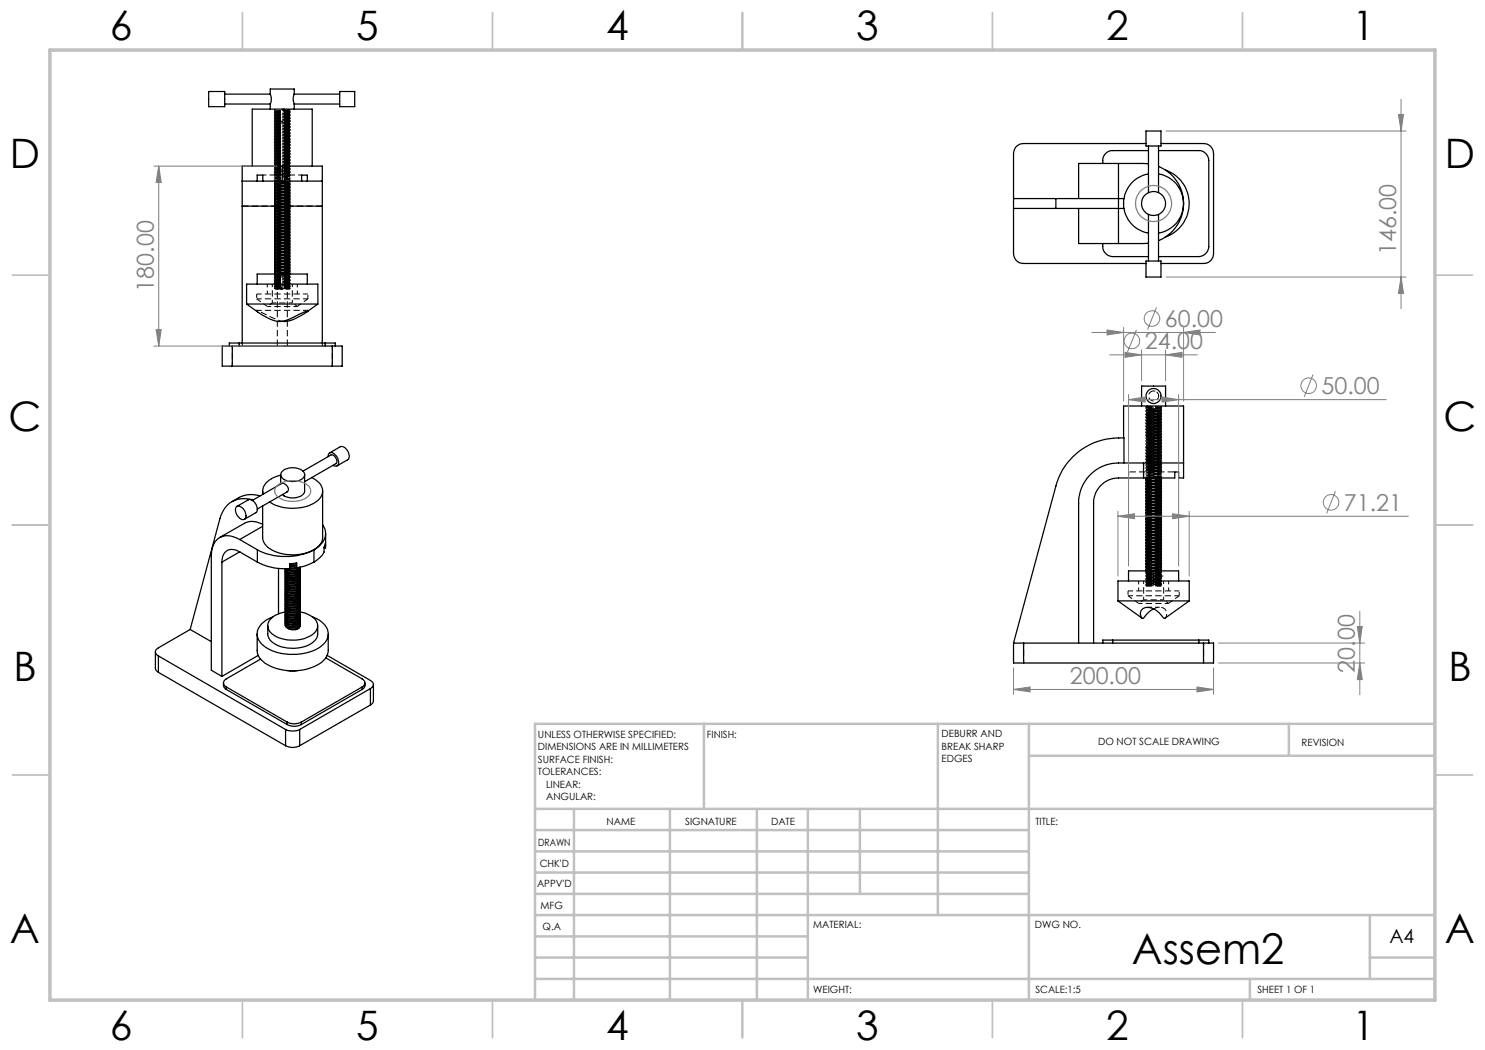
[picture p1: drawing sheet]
<svg xmlns="http://www.w3.org/2000/svg" width="297mm" height="210mm" viewBox="0 0 297 210" stroke-linecap="round" stroke-linejoin="round" font-family="sans-serif">
<defs><g id="words">
<text font-size="8.5" x="226.4" y="192.7">Assem2</text>
<g font-size="8.1">
<text x="22" y="8">6</text>
<text x="71.2" y="8">5</text>
<text x="121.2" y="8">4</text>
<text x="171.2" y="8">3</text>
<text x="221.2" y="8">2</text>
<text x="270.5" y="8">1</text>
<text x="2" y="33.6">D</text>
<text x="289" y="33.6">D</text>
<text x="1.7" y="86.1">C</text>
<text x="288.7" y="86.1">C</text>
<text x="2.7" y="136.1">B</text>
<text x="289.7" y="136.1">B</text>
<text x="2" y="188.6">A</text>
<text x="289" y="188.6">A</text>
<text x="22" y="208">6</text>
<text x="71.2" y="208">5</text>
<text x="121.2" y="208">4</text>
<text x="171.2" y="208">3</text>
<text x="221.2" y="208">2</text>
<text x="270.5" y="208">1</text>
</g>
<g font-size="4.7" fill="#808080">
<text x="279.2" y="51" transform="rotate(-90 279.2 51)">146.00</text>
<text x="30.8" y="58.3" transform="rotate(-90 30.8 58.3)">180.00</text>
<text x="233" y="65.4">60.00</text>
<text x="229" y="69.9">24.00</text>
<text x="264.3" y="78.8">50.00</text>
<text x="268.8" y="102.2">71.21</text>
<text x="214" y="136.9">200.00</text>
<text x="271" y="134.5" transform="rotate(-90 271 134.5)">20.00</text>
</g>
<text font-size="3.9" x="277.9" y="188.5">A4</text>
<g font-size="2">
<text x="107.6" y="147.6">UNLESS OTHERWISE SPECIFIED:</text>
<text x="141.4" y="147.6">FINISH:</text>
<text x="188.3" y="147.5">DEBURR AND</text>
<text x="188.3" y="150">BREAK SHARP</text>
<text x="219.6" y="149">DO NOT SCALE DRAWING</text>
<text x="260.3" y="149.2">REVISION</text>
<text x="107.6" y="150.1">DIMENSIONS ARE IN MILLIMETERS</text>
<text x="107.6" y="152.6">SURFACE FINISH:</text>
<text x="107.6" y="155.1">TOLERANCES:</text>
<text x="188.3" y="152.5">EDGES</text>
<text x="109.2" y="157.6">LINEAR:</text>
<text x="109.2" y="160.1">ANGULAR:</text>
<text x="121.3" y="165">NAME</text>
<text x="137" y="164.9">SIGNATURE</text>
<text x="154.2" y="164.9">DATE</text>
<text x="207.1" y="164.9">TITLE:</text>
<text x="107.6" y="169.1">DRAWN</text>
<text x="107.9" y="173.3">CHK'D</text>
<text x="107.4" y="177.4">APPV'D</text>
<text x="108.1" y="181.8">MFG</text>
<text x="108.5" y="186">Q.A</text>
<text x="162.6" y="185.5">MATERIAL:</text>
<text x="207" y="185.5">DWG NO.</text>
<text x="162.6" y="198.5">WEIGHT:</text>
<text x="207.1" y="198.6">SCALE:1:5</text>
<text x="251.5" y="198.6">SHEET 1 OF 1</text>
</g>
</g></defs>
<g fill="none" stroke="#000" stroke-width=".25">
<path d="M41.7 18.3h3.2v3h-3.2zM44.9 18.8h9.1M54 18.8a2.37 2.37 0 0 1 0 2M54 18.8v-1h4.8v1M58.8 18.8a2.28 2.28 0 0 0 0 2M58.8 18.8h9.1M67.9 18.3h3v3h-3zM44.9 20.8h9.1M48.4 36.2h3M48.4 36.2v5M50.4 33.2v-11.4h12v11.4M51.4 36.2v-1.2h1.2v1.2"/>
<path d="M51.4 36.2h1.2M52.6 36.2h3.8M54 20.8v1M55 36.7l.1 .1M55 37.3l.1 .1M55 37.9l.1 .1M55 36.3v.4M55 36.9v.4M55 37.5v.4M55 38.1v.4M55 38.7v.4M55 39.3v.4"/>
<path d="M55 39.9v.4M55.1 36.8h.1M55.1 37.4h.1M55.1 38h.1M55.1 36.2l-.1 .1M55.9 36.2l-.9 .1M56.4 36.2h3.9M56.4 33.2h8.1v3M56.4 33.2h-8v3M56.4 33.2v3M57.7 38.3l-2.6 .3-.1-.1M57.7 38.9l-2.6 .3-.1-.1"/>
<path d="M57.7 39.5l-2.6 .3-.1-.1M57.7 36.5l-2.6 .3M57.7 37.1l-2.6 .3M57.7 37.7l-2.6 .3M57.8 36.5l-2.6 .3-.2 .1M57.8 37.1l-2.6 .3-.2 .1M57.8 37.7l-2.6 .3-.2 .1M57.8 38.3l-2.6 .3-.2 .1M57.8 38.9l-2.8 .4M57.8 39.5l-2.8 .4M57.8 36.5l.2 .1-3 .3M57.8 37.1l.2 .1-3 .3"/>
<path d="M57.8 37.7l.2 .1-3 .3M57.8 38.3l.2 .1-3 .3M57.8 38.9l.2 .1-3 .3M57.8 39.5l.2 .1-3 .3M57.8 37.1l.1-.1-2.9 .3M57.8 37.7l.1-.1-2.9 .3M57.8 38.3l.1-.1-2.9 .3M57.8 38.9l.1-.1-2.9 .3M57.8 39.5l.1-.1-2.9 .3M57.9 36.4l-.1 .1M57.9 36.4l-2.9 .3M58 36.2v.2"/>
<path d="M58 36.6v.4M58 37.2v.4M58 37.8v.4M58 38.4v.4M58 39v.4M58 39.6v.4M58.8 20.8v1M58.8 20.8h9.1M60.3 36.2v-1.2h1.2v1.2M60.3 36.2h1.2M61.5 36.2h3M64.5 36.2v5"/>
<path d="M202.7 39.7h8.5M211.2 39.7h13.6M211.2 39.7v2M223.7 32.7h-8v7M223.7 32.7l6 .1M223.7 32.7v16M229.2 26.2h3v3h-3zM229.2 28.7h-24.5a1.97 1.97 0 0 0-2 2v20a1.97 1.97 0 0 0 2 2h24.5M229.7 34.8a6 6 0 0 0-5 5.9 6 6 0 0 0 5 5.9M229.7 30.1h-7.2a2.08 2.08 0 0 0-1.9 2.6M229.7 29.2v9.3M231.7 34.8a6 6 0 0 1 5 5.9 6 6 0 0 1-5 5.9"/>
<path d="M231.7 33.3a8 8 0 0 1 5 7.4 8 8 0 0 1-5 7.4M231.7 30.1h8a2.02 2.02 0 0 1 2.1 2v17.2a2.1 2.1 0 0 1-2.1 2h-8M231.7 29.2v9.3M232.2 28.7h8.5a1.97 1.97 0 0 1 2 2v20a1.97 1.97 0 0 1-2 2h-8.5M233 34a7.1 7.1 0 0 1 4.8 6.7 7.1 7.1 0 0 1-4.8 6.7M48.4 41.2v27.4M48.4 41.2h6.6M51.4 56.8v-2h10.1v2M55 52.3l.1 .1M55 52.9l.1 .1M55 53.5l.1 .1M55 54.1l.1 .1"/>
<path d="M55 54.7l.1 .1M55 40.5v.4M55 41.1v.4M55 41.7v.4M55 42.3v.4M55 42.9v.4M55 43.5v.4M55 44.1v.4M55 44.7v.4M55 45.3v.4M55 45.9v.4M55 46.5v.4"/>
<path d="M55 47.1v.4M55 47.7v.4M55 48.3v.4M55 48.9v.4M55 49.5v.4M55 50.1v.4M55 50.7v.4M55 51.3v.4M55 51.9v.4M55 52.5v.4M55 53.1v.4M55 53.7v.4"/>
<path d="M55 54.3v.4M55.1 52.4h.1M55.1 53h.1M55.1 53.6h.1M55.1 54.2h.1M55.1 54.8h.1M57.7 40.1l-2.6 .3-.1-.1M57.7 40.7l-2.6 .3-.1-.1M57.7 41.3l-2.6 .3-.1-.1M57.7 41.9l-2.6 .3-.1-.1M57.7 42.5l-2.6 .3-.1-.1M57.7 43.1l-2.6 .3-.1-.1"/>
<path d="M57.7 43.7l-2.6 .3-.1-.1M57.7 44.3l-2.6 .3-.1-.1M57.7 44.9l-2.6 .3-.1-.1M57.7 45.5l-2.6 .3-.1-.1M57.7 46.1l-2.6 .3-.1-.1M57.7 46.7l-2.6 .3-.1-.1M57.7 47.3l-2.6 .3-.1-.1M57.7 47.9l-2.6 .3-.1-.1M57.7 48.5l-2.6 .3-.1-.1M57.7 49.1l-2.6 .3-.1-.1M57.7 49.7l-2.6 .3-.1-.1M57.7 50.3l-2.6 .3-.1-.1"/>
<path d="M57.7 50.9l-2.6 .3-.1-.1M57.7 51.5l-2.6 .3-.1-.1M57.7 52.1l-2.6 .3M57.7 52.7l-2.6 .3M57.7 53.3l-2.6 .3M57.7 53.9l-2.6 .3M57.7 54.5l-2.6 .3M57.8 40.1l-2.8 .4M57.8 40.7l-2.8 .4M57.8 41.3l-2.8 .4M57.8 41.9l-2.8 .4M57.8 42.5l-2.8 .4"/>
<path d="M57.8 43.1l-2.8 .4M57.8 43.7l-2.8 .4M57.8 44.3l-2.8 .4M57.8 44.9l-2.8 .4M57.8 45.5l-2.8 .4M57.8 46.1l-2.8 .4M57.8 46.7l-2.8 .4M57.8 47.3l-2.8 .4M57.8 47.9l-2.8 .4M57.8 48.5l-2.8 .4M57.8 49.1l-2.8 .4M57.8 49.7l-2.8 .4"/>
<path d="M57.8 50.3l-2.8 .4M57.8 50.9l-2.8 .4M57.8 51.5l-2.8 .4M57.8 52.1l-2.8 .4M57.8 52.7l-2.8 .4M57.8 53.3l-2.8 .4M57.8 53.9l-2.8 .4M57.8 40.1l.2 .1-3 .3M57.8 40.7l.2 .1-3 .3M57.8 41.3l.2 .1-3 .3M57.8 41.9l.2 .1-3 .3M57.8 42.5l.2 .1-3 .3"/>
<path d="M57.8 43.1l.2 .1-3 .3M57.8 43.7l.2 .1-3 .3M57.8 44.3l.2 .1-3 .3M57.8 44.9l.2 .1-3 .3M57.8 45.5l.2 .1-3 .3M57.8 46.1l.2 .1-3 .3M57.8 46.7l.2 .1-3 .3M57.8 47.3l.2 .1-3 .3M57.8 47.9l.2 .1-3 .3M57.8 48.5l.2 .1-3 .3M57.8 49.1l.2 .1-3 .3M57.8 49.7l.2 .1-3 .3"/>
<path d="M57.8 50.3l.2 .1-3 .3M57.8 50.9l.2 .1-3 .3M57.8 51.5l.2 .1-3 .3M57.8 52.1l.2 .1-3 .3M57.8 52.7l.2 .1-3 .3M57.8 53.3l.2 .1-3 .3M57.8 53.9l.2 .1-3 .3M57.8 54.5l.2 .1-2.1 .2M57.8 40.1l.1-.1-2.9 .3M57.8 40.7l.1-.1-2.9 .3M57.8 41.3l.1-.1-2.9 .3M57.8 41.9l.1-.1-2.9 .3"/>
<path d="M57.8 42.5l.1-.1-2.9 .3M57.8 43.1l.1-.1-2.9 .3M57.8 43.7l.1-.1-2.9 .3M57.8 44.3l.1-.1-2.9 .3M57.8 44.9l.1-.1-2.9 .3M57.8 45.5l.1-.1-2.9 .3M57.8 46.1l.1-.1-2.9 .3M57.8 46.7l.1-.1-2.9 .3M57.8 47.3l.1-.1-2.9 .3M57.8 47.9l.1-.1-2.9 .3M57.8 48.5l.1-.1-2.9 .3M57.8 49.1l.1-.1-2.9 .3"/>
<path d="M57.8 49.7l.1-.1-2.9 .3M57.8 50.3l.1-.1-2.9 .3M57.8 50.9l.1-.1-2.9 .3M57.8 51.5l.1-.1-2.9 .3M57.8 52.1l.1-.1-2.9 .3M57.8 52.7l.1-.1-2.9 .3M57.8 53.3l.1-.1-2.9 .3M57.8 53.9l.1-.1-2.9 .3M57.8 54.5l.1-.1-2.9 .3M57.8 54.5l-2.7 .3M57.9 41.2h6.6M58 40.2v.4"/>
<path d="M58 40.8v.4M58 41.4v.4M58 42v.4M58 42.6v.4M58 43.2v.4M58 43.8v.4M58 44.4v.4M58 45v.4M58 45.6v.4M58 46.2v.4M58 46.8v.4M58 47.4v.4"/>
<path d="M58 48v.4M58 48.6v.4M58 49.2v.4M58 49.8v.4M58 50.4v.4M58 51v.4M58 51.6v.4M58 52.2v.4M58 52.8v.4M58 53.4v.4M58 54v.4M58 54.6v.2"/>
<path d="M64.5 41.2v27.4M202.7 41.7h8.5M211.2 41.7h13.6M215.7 41.7v7h8M220.6 48.7a2.13 2.13 0 0 0 1.9 2.6h7.2M229.2 52.2h3v3.2h-3zM229.7 48.6l-6 .1M229.7 42.9v9.3M231.7 42.9v9.3M46.5 69.2h-2.1v4h2.1M46.5 69.2v4M46.5 69.2h20"/>
<path d="M46.5 73.2h20M47.8 68.6h-1.9v.6M47.8 68.6v.6M47.8 68.6h17.3M49.3 60.8h14.3M49.3 60.8v-4h14.3v4M49.3 60.8l2.2 1.6a12.2 12.2 0 0 0 4 1.9 7.8 7.8 0 0 0 4.2-1.4l2-.8-.3 .3M61.4 62.4a10.6 10.6 0 0 1-4.6 1.9h-.4M63.6 60.8l-2.2 1.6M65.1 68.6h2v.6M65.1 68.6v.6M66.5 69.2h1.9v4h-1.9"/>
<path d="M66.5 69.2v4M52 99.2a6.1 6.1 0 0 0-5.6 1.1M52.5 98.2v.7M56.1 95a4.4 4.4 0 0 0-3.5 2.7v1.1M56.1 94.9v1.9M56.6 94.1a3.2 3.2 0 0 1 4.3 .5 1.33 1.33 0 0 1-1.4 1.6 2.99 2.99 0 0 1-3.3-.9v-.7zM57.4 98.3a.91 .91 0 0 0 .2-.9 .91 .91 0 0 0-.7-.6l-.5-.1-5.9 3.4M57.4 98.4l-5.9 3.4M57.4 98.3l-.1 .1M60.6 94.2l5.6-3.2a1.17 1.17 0 0 1 1 1.7l-6.3 3.6M60.9 94.9v3.3a1.78 1.78 0 0 1-1.7 1.3 3.6 3.6 0 0 1-2.7-.6M62.3 95.5a2.96 2.96 0 0 1 2.2 3.2 4.9 4.9 0 0 1-4.5 2.9 8.6 8.6 0 0 1-6.1-1.2"/>
<path d="M64.5 98.2v9.3a2.95 2.95 0 0 1-1.7 2.5M65.6 91.3a.69 .69 0 0 1 .4-.8 .69 .69 0 0 1 .9 .3 1.82 1.82 0 0 1 .6 2.4h-.4l-.5-.1M65.9 90.6l2.2-1.2a1.77 1.77 0 0 1 1.7 2.2l-.3 .4-2.1 1.2M224.7 87.6v-6.4h12v14.4h-1v-1.2h-.8v1.2h-6.2M224.8 92.6v-5a13.1 13.1 0 0 0-13.6 9.6l-8.5 31.4M228.3 81.2v-4h4.8v4M228.7 92.6h8M228.7 92.6h-5a8 8 0 0 0-8 8v28M228.7 95.6h-5a5 5 0 0 0-5 5v28M228.7 92.6v3M229.2 95.6h.2M229.3 95.6l.2 .1"/>
<path d="M229.3 96.2l.2 .1M229.3 96.8l.2 .1M229.3 97.4l.2 .1M229.3 98l.2 .1M229.3 98.6l.2 .1M229.3 99.2l.2 .1M229.3 99.8l.2 .1M229.5 95.7l-.2 .1M229.5 96.3l-.2 .1M229.5 96.9l-.2 .1M229.5 97.5l-.2 .1M229.5 98.1l-.2 .1"/>
<path d="M229.5 98.7l-.2 .1M229.5 99.3l-.2 .1M229.5 99.9l-.2 .1M230 95.6l-.6 .2M231 95.6l-1.5 .1M232.1 96.1l.1 .1M232.1 96.7l.1 .1M232.1 97.3l.1 .1M232.1 97.9l.1 .1M232.1 98.5l.1 .1M232.1 99.1l.1 .1M232.1 99.7l.1 .1"/>
<path d="M232.1 96v.1M232.1 96.6v.1M232.1 97.2v.1M232.1 97.8v.1M232.1 98.4v.1M232.1 96.1l-2.6 .2M232.1 96.7l-2.6 .2M232.1 97.3l-2.6 .2M232.1 97.9l-2.6 .2M232.1 98.5l-2.6 .2M232.1 99.1l-2.6 .2M232.1 99.7l-2.6 .2"/>
<path d="M232.1 99v.1M232.1 99.6v.1M232.1 95.6l-2.8 .2-.1 .4M232.2 95.9l-2.8 .5M232.2 96.5l-2.8 .5M232.2 97.1l-2.8 .5M232.2 97.7l-2.8 .5M232.2 98.3l-2.8 .5M232.2 98.9l-2.8 .5M232.2 99.5l-2.8 .5M232.2 96.2l-2.9 .2-.1 .4M232.2 96.8l-2.9 .2-.1 .4"/>
<path d="M232.2 97.4l-2.9 .2-.1 .4M232.2 98l-2.9 .2-.1 .4M232.2 98.6l-2.9 .2-.1 .4M232.2 99.2l-2.9 .2-.1 .4M232.2 99.8l-2.9 .2-.1 .4M232.2 95.9l-3 .3h.2M232.2 96.5l-3 .3h.2M232.2 97.1l-3 .3h.2M232.2 97.7l-3 .3h.2M232.2 98.3l-3 .3h.2M232.2 98.9l-3 .3h.2M232.2 99.5l-3 .3h.2"/>
<path d="M232.2 95.6v.3M232.2 96.2v.3M232.2 96.8v.3M232.2 97.4v.3M232.2 98v.3M232.2 98.6v.3M232.2 99.2v.3M232.2 99.8v.3M44.4 112.4v22.9M47.2 101.4a1.08 1.08 0 0 1 1.6 .6 1.27 1.27 0 0 1 0 1.9 1.86 1.86 0 0 1-1.7-1.8zM47.4 101.3l2.3-1.3a1.74 1.74 0 0 1 1.8 1.9l-.2 .6-2.4 1.3M47.9 110.4a2.09 2.09 0 0 0-3.4 1.1l-.1 .9"/>
<path d="M47.9 107.9a3.9 3.9 0 0 0-4.3-.1 4.4 4.4 0 0 0-1.3 3.4v22.8l2.1 1.3M47.9 107.9l3.6 2.1M47.9 110.4l3.6 2M47.9 110.4l-3.5 2M50.6 100a4.9 4.9 0 0 0-6.6 3.7l-6 22.2M51.5 112.4a12.2 12.2 0 0 0 6.5 1.3v-1M51.5 110a12.6 12.6 0 0 0 11.3 0M51.5 110v2.4M52.5 101.2v6.3a3.7 3.7 0 0 0 3 3 9.6 9.6 0 0 0 7.3-.5M52.5 104.9a3.8 3.8 0 0 0-3.6-.2l-5 2.8M52.5 105.3l-4.6 2.6M55.7 113.7v9.1"/>
<path d="M57 114a.81 .81 0 0 0 .9 1 1.66 1.66 0 0 0 2.1-1M57 114.5a.98 .98 0 0 0 1.3 1 1.34 1.34 0 0 0 1.7-1M57 115a.98 .98 0 0 0 1.3 1 1.34 1.34 0 0 0 1.7-1M57 115.5a.98 .98 0 0 0 1.3 1 1.34 1.34 0 0 0 1.7-1M57 116a.98 .98 0 0 0 1.3 1 1.34 1.34 0 0 0 1.7-1M57 116.5a.81 .81 0 0 0 .9 .9 1.61 1.61 0 0 0 2.1-.9M57 117a.81 .81 0 0 0 .9 .9 1.61 1.61 0 0 0 2.1-.9M57 117.5a.81 .81 0 0 0 .9 .9 1.61 1.61 0 0 0 2.1-.9M57 118a.81 .81 0 0 0 .9 .9 1.68 1.68 0 0 0 2.1-.9M57 118.5a.81 .81 0 0 0 .9 .9 1.66 1.66 0 0 0 2.1-.9M57 118.9a.98 .98 0 0 0 1.3 1 1.34 1.34 0 0 0 1.7-1M57 119.4a.98 .98 0 0 0 1.3 1 1.34 1.34 0 0 0 1.7-1"/>
<path d="M57 119.9a.98 .98 0 0 0 1.3 1 1.34 1.34 0 0 0 1.7-1M59.3 112.6l-1.3 .2M59.3 113.1l-1.3 .2M59.3 112.9l-1.3 .2M59.3 113.4l-1.3 .2M59.4 113.6l-.6 .2-.9-.1M59.9 113.4a2.02 2.02 0 0 1-2.6 .3M60 113.4a1.86 1.86 0 0 1-2.9 .3M60 113.7a1.69 1.69 0 0 1-2.8 .7l-.1-.5M60 114.2a1.71 1.71 0 0 1-2.8 .7l-.1-.5M60 114.7a1.71 1.71 0 0 1-2.8 .7l-.1-.5M60 115.2a1.68 1.68 0 0 1-2.5 .9l-.3-.2-.1-.5"/>
<path d="M60 115.7a1.68 1.68 0 0 1-2.5 .8l-.3-.1-.1-.5M60 116.2a1.68 1.68 0 0 1-2.5 .8l-.3-.1-.1-.5M60 116.7a1.69 1.69 0 0 1-2.8 .6l-.1-.4M60 117.1a1.69 1.69 0 0 1-2.8 .7l-.1-.5M60 117.6a1.69 1.69 0 0 1-2.8 .7l-.1-.5M60 118.1a1.69 1.69 0 0 1-2.8 .7l-.1-.5M60 118.6a1.71 1.71 0 0 1-2.8 .7l-.1-.5M60 119.1a1.68 1.68 0 0 1-2.5 .9l-.4-.4v-.3M60 119.6a1.68 1.68 0 0 1-2.5 .9l-.3-.2-.1-.5M60 113.6a1.77 1.77 0 0 1-2.9 .4l-.1-.2M60 113.4v.2M60 113.8v.2"/>
<path d="M60 114.3v.2M60 114.8v.2M60 115.2v.3M60 115.7v.3M60 116.2v.3M60 116.7v.3M60 117.2v.3M60 117.7v.3M60 118.2v.3M60 118.7v.2M60 119.2v.2M60 119.7v.2"/>
<path d="M62.8 112.4a11.1 11.1 0 0 1-3.5 1.2v-1l-1.3 .1M62.8 110v2.4M64.5 104.9a3 3 0 0 1-.7 4.3l-1 .8M64.8 109.5l.3 .1M65.1 108.7l-.3 .7a1.88 1.88 0 0 1-.5 1.8l-1.5 1.2M65.1 109.1v.5M65.1 106.7v2.9M225.7 116.2v-2h10v2M229.3 100.4l.2 .1M229.3 101l.2 .1M229.3 101.6l.2 .1M229.3 102.2l.2 .1"/>
<path d="M229.3 102.8l.2 .1M229.3 103.4l.2 .1M229.3 104l.2 .1M229.3 104.6l.2 .1M229.3 105.2l.2 .1M229.3 105.8l.2 .1M229.3 106.4l.2 .1M229.3 107l.2 .1M229.3 107.6l.2 .1M229.3 108.2l.2 .1M229.3 108.8l.2 .1M229.3 109.4l.2 .1"/>
<path d="M229.3 110.1h.2M229.3 110.7h.2M229.3 111.3h.2M229.3 111.9h.2M229.3 112.5h.2M229.3 113.1h.2M229.3 113.7h.2M229.5 100.5l-.2 .1M229.5 101.1l-.2 .1M229.5 101.7l-.2 .1M229.5 102.3l-.2 .1M229.5 102.9l-.2 .1"/>
<path d="M229.5 103.5l-.2 .1M229.5 104.1l-.2 .1M229.5 104.7l-.2 .1M229.5 105.3l-.2 .1M229.5 105.9l-.2 .1M229.5 106.5l-.2 .1M229.5 107.1l-.2 .1M229.5 107.7l-.2 .1M229.5 108.3l-.2 .1M229.5 108.9l-.2 .1M229.5 109.5l-.2 .1M229.5 110.1l-.2 .1"/>
<path d="M229.5 110.7l-.2 .1M229.5 111.3l-.2 .1M229.5 111.9l-.2 .1M229.5 112.5l-.2 .1M229.5 113.1l-.2 .1M229.5 113.7l-.2 .1M232.1 100.3l.1 .1M232.1 100.9l.1 .1M232.1 101.5l.1 .1M232.1 102.1l.1 .1M232.1 102.6l.1 .2M232.1 103.2l.1 .2"/>
<path d="M232.1 103.8l.1 .2M232.1 104.4l.1 .2M232.1 105l.1 .2M232.1 105.6l.1 .2M232.1 106.2l.1 .2M232.1 106.8l.1 .2M232.1 107.4l.1 .2M232.1 108l.1 .2M232.1 108.6l.1 .2M232.1 109.2l.1 .2M232.1 109.8l.1 .2M232.1 110.4l.1 .2"/>
<path d="M232.1 111l.1 .2M232.1 111.7l.1 .1M232.1 112.3l.1 .1M232.1 112.9l.1 .1M232.1 113.5l.1 .1M232.1 114.1l.1 .1M232.1 105l-2.6 .3M232.1 105.6l-2.6 .3M232.1 106.2l-2.6 .3M232.1 106.8l-2.6 .3M232.1 107.4l-2.6 .3M232.1 108l-2.6 .3"/>
<path d="M232.1 108.6l-2.6 .3M232.1 109.2l-2.6 .3M232.1 109.8l-2.6 .3M232.1 110.4l-2.6 .3M232.1 111l-2.6 .3M232.1 111.6v.1M232.1 112.2v.1M232.1 112.8v.1M232.1 113.4v.1M232.1 114v.1M232.1 100.2l-2.6 .3M232.1 100.8l-2.6 .3"/>
<path d="M232.1 101.4l-2.6 .3M232.1 102l-2.6 .3M232.1 102.6l-2.6 .3M232.1 103.2l-2.6 .3M232.1 103.8l-2.6 .3M232.1 104.4l-2.6 .3M232.1 111.7l-2.6 .2M232.1 112.3l-2.6 .2M232.1 112.9l-2.6 .2M232.1 113.5l-2.6 .2M232.1 114.1l-1.1 .1M232.2 100.1l-2.8 .5"/>
<path d="M232.2 100.7l-2.8 .5M232.2 101.3l-2.8 .5M232.2 101.9l-2.8 .5M232.2 102.5l-2.8 .5M232.2 103.1l-2.8 .5M232.2 103.7l-2.8 .5M232.2 104.3l-2.8 .5M232.2 104.9l-2.8 .5M232.2 105.5l-2.8 .5M232.2 106.1l-2.8 .5M232.2 106.7l-2.8 .5M232.2 107.3l-2.8 .5"/>
<path d="M232.2 107.9l-2.8 .5M232.2 108.5l-2.8 .5M232.2 109.1l-2.8 .5M232.2 109.7l-2.8 .5M232.2 110.3l-2.8 .5M232.2 110.9l-2.8 .5M232.2 111.5l-2.8 .5M232.2 112.1l-2.8 .5M232.2 112.7l-2.8 .5M232.2 113.3l-2.8 .5M232.2 113.9l-2.2 .3M232.2 100.4l-2.9 .2-.1 .4"/>
<path d="M232.2 101l-2.9 .2-.1 .4M232.2 101.6l-2.9 .2-.1 .4M232.2 102.2l-2.9 .2-.1 .4M232.2 102.8l-2.9 .2-.1 .4M232.2 103.4l-2.9 .2-.1 .4M232.2 104l-2.9 .2-.1 .4M232.2 104.6l-2.9 .2-.1 .4M232.2 105.2l-2.9 .2-.1 .4M232.2 105.8l-2.9 .2-.1 .4M232.2 106.4l-2.9 .2-.1 .4M232.2 107l-2.9 .2-.1 .4M232.2 107.6l-2.9 .2-.1 .4"/>
<path d="M232.2 108.2l-2.9 .2-.1 .4M232.2 108.8l-2.9 .2-.1 .4M232.2 109.4l-2.9 .2-.1 .4M232.2 110l-2.9 .2-.1 .4M232.2 110.6l-2.9 .2-.1 .4M232.2 111.2l-2.9 .2-.1 .4M232.2 111.8l-2.9 .2-.1 .4M232.2 112.4l-2.9 .2-.1 .4M232.2 113l-2.9 .2-.1 .4M232.2 113.6l-2.9 .2-.1 .4 3-.3M232.2 114.2h-.1M232.2 100.1l-3 .3h.2"/>
<path d="M232.2 100.7l-3 .3h.2M232.2 101.3l-3 .3h.2M232.2 101.9l-3 .3h.2M232.2 102.5l-3 .3h.2M232.2 103.1l-3 .3h.2M232.2 103.7l-3 .3h.2M232.2 104.3l-3 .3h.2M232.2 104.9l-3 .3h.2M232.2 105.5l-3 .3h.2M232.2 106.1l-3 .3h.2M232.2 106.7l-3 .3h.2M232.2 107.3l-3 .3h.2"/>
<path d="M232.2 107.9l-3 .3h.2M232.2 108.5l-3 .3h.2M232.2 109.1l-3 .3 .2 .1M232.2 109.7l-3 .3 .2 .1M232.2 110.3l-3 .3 .2 .1M232.2 110.9l-3 .3 .2 .1M232.2 111.5l-3 .3 .2 .1M232.2 112.1l-3 .3 .2 .1M232.2 112.7l-3 .3 .2 .1M232.2 113.3l-3 .3 .2 .1M232.2 100.4v.3M232.2 101v.3"/>
<path d="M232.2 101.6v.3M232.2 102.2v.3M232.2 102.8v.3M232.2 103.4v.3M232.2 104v.3M232.2 104.6v.3M232.2 105.2v.3M232.2 105.8v.3M232.2 106.4v.3M232.2 107v.3M232.2 107.6v.3M232.2 108.2v.3"/>
<path d="M232.2 108.8v.3M232.2 109.4v.3M232.2 110v.3M232.2 110.6v.3M232.2 111.2v.3M232.2 111.8v.3M232.2 112.4v.3M232.2 113v.3M232.2 113.6v.3M232.2 114.2h.1M31.1 130.4v3.2a.96 .96 0 0 0 .6 .9M31.7 131.2l25.4 14.7"/>
<path d="M31.7 134.5l25.4 14.6M31.7 131.2v3.3M38 125.9l-6.3 3.7a.85 .85 0 0 0-.6 .8 .85 .85 0 0 0 .6 .8M38 125.9l4.3 2.4M44.7 136.6a1.14 1.14 0 0 0 .6 1.3M45.3 137.9l12.1 7M45.3 137.4l12.1 7M45.3 137.4v.5M51.4 126.8v3.3a3.6 3.6 0 0 0 2.6 3.1 10.8 10.8 0 0 0 10.6-1l.6-.7 .5-1.2v-3.5M51.6 131.1l-7.2 4.2M52.1 131.8l-6.8 4a.87 .87 0 0 0-.6 .8 .87 .87 0 0 0 .6 .8M53.6 125.2v1.6a3.2 3.2 0 0 0 2.7 2.6 7.3 7.3 0 0 0 6.7-1.3l.5-1v-1.9"/>
<path d="M54.6 123.3a4.2 4.2 0 0 0-3.2 3.4 3.7 3.7 0 0 0 2.6 3.3 10.9 10.9 0 0 0 10.1-.7 2.85 2.85 0 0 0 .2-5l-1.9-1M57 120.4a.98 .98 0 0 0 1.3 1 1.34 1.34 0 0 0 1.7-1M57 120.9a.81 .81 0 0 0 .9 .9 1.61 1.61 0 0 0 2.1-.9M57 121.4a.81 .81 0 0 0 .9 .9 1.61 1.61 0 0 0 2.1-.9M57 121.9a.81 .81 0 0 0 .9 .9 1.61 1.61 0 0 0 2.1-.9M57 122.4a.81 .81 0 0 0 .9 .9 1.68 1.68 0 0 0 2.1-.9 4 4 0 0 1 3.5 2.4 2.51 2.51 0 0 1-2.1 2.7 7 7 0 0 1-7.5-1.2 1.95 1.95 0 0 1 .7-2.9l1.3-.7 1.1-.3M57 122.9a.81 .81 0 0 0 .9 .9 1.66 1.66 0 0 0 2.1-.9M57 123.3a.98 .98 0 0 0 1.3 1 1.34 1.34 0 0 0 1.7-.9M57 123.8a.98 .98 0 0 0 1.3 1 1.34 1.34 0 0 0 1.7-.9M57 124.3a.98 .98 0 0 0 1.3 1 1.34 1.34 0 0 0 1.7-1M57 124.8a1.01 1.01 0 0 0 1.3 1 1.34 1.34 0 0 0 1.7-1M57.4 134.1l1.5 .1"/>
<path d="M57.6 125.7a1.56 1.56 0 0 0 2.4-.6v-.1a.96 .96 0 0 1-.9 .9M59.6 134.1l-.7 .1M60 120.1a1.68 1.68 0 0 1-2.5 .9l-.3-.2-.1-.5M60 120.6a1.68 1.68 0 0 1-2.5 .9l-.3-.2-.1-.5M60 121.1a1.69 1.69 0 0 1-2.8 .6l-.1-.4M60 121.6a1.69 1.69 0 0 1-2.8 .6l-.1-.5M60 122.1a1.69 1.69 0 0 1-2.8 .6l-.1-.5M60 122.5a1.69 1.69 0 0 1-2.8 .7l-.1-.5M60 123a1.71 1.71 0 0 1-2.8 .7l-.1-.5M60 123.5a1.68 1.68 0 0 1-2.5 .9l-.4-.4v-.3M60 124a1.68 1.68 0 0 1-2.5 .9l-.3-.2-.1-.5M60 124.5a1.68 1.68 0 0 1-2.5 .9l-.3-.2-.1-.5"/>
<path d="M60 120.1v.3M60 120.6v.3M60 121.1v.3M60 121.6v.3M60 122.1v.3M60 122.6v.3M60 123.1v.3M60 123.6v.3M60 124.1v.2M60 124.6v.2M65.2 131.6l7.2 4.2a.87 .87 0 0 1 .6 .8 .87 .87 0 0 1-.6 .8M65.4 131.1l8.7 5a.85 .85 0 0 1 .6 .8 .85 .85 0 0 1-.6 .8"/>
<path d="M72.4 137.9l-12.1 7M72.4 137.4l-12.1 7M72.4 137.4v.5M73 136.6a1.14 1.14 0 0 1-.6 1.3M74.1 137.7l-14.2 8.2M74.1 137.7v3.3M74.7 136.9v3.3l-.2 .4-.4 .4M202.7 128.6v4h2M202.7 128.6h2M204.7 128.6v4M204.7 132.6h36M204.7 128.6h36"/>
<path d="M222.5 128h-1.9v.6M222.5 128v.6M222.5 128h17.2M223.6 120.2h14.2M223.6 120.2v-4h14.2v4M223.6 120.2l4.8 3.4M237.8 120.2l-4.8 3.4h-.3a3.7 3.7 0 0 0-3.9-2 1.27 1.27 0 0 0-.3 2.1h.2a5.8 5.8 0 0 1 2-1.9M239.7 128h2.1v.6M239.7 128v.6M240.7 128.6h2v4h-2M240.7 128.6v4M57.1 149.1a3 3 0 0 0 2.8 0"/>
<path d="M57.1 145.9a3.3 3.3 0 0 0 2.8 0M57.1 145.9v3.2M57.4 144.9a3 3 0 0 0 2.9 0M57.4 144.4a3 3 0 0 0 2.9 0M57.4 144.4v.5M59.9 145.9v3.2M60.3 144.4v.5M74.1 141l-14.2 8.1"/>
<circle cx="230.7" cy="40.7" r="2.4"/>
<circle cx="230.7" cy="79.2" r="1.5"/>
</g>
<g fill="none" stroke="#000" stroke-width=".2" stroke-dasharray="1.3 .6" stroke-dashoffset=".4" stroke-linecap="butt">
<path d="M55.5 33.2v8M55.9 35l-.7 .1M57.5 33.2v8M55.9 57.8h-.8M51.6 62.4l-.4-.3 4.2 1.9 1.1 .2M231.7 79.2a1 1 0 0 0-1.4-.9 1 1 0 0 0-.2 1.7 1 1 0 0 0 1.6-.6v-.2M232 94.2l-.6 .2M232.2 94.1l-.7 .1M229.4 114.3l.8-.1M230 117.2h-.8M231 114.2l-1.6 .2 2.6 .2M230.8 121.7a1.62 1.62 0 0 1 2.6 1l-.1 .5-.3 .4"/>
<path d="M231.9 121.5h-2.4"/>
</g>
<g fill="none" stroke="#000" stroke-width=".2" stroke-dasharray="1.3 .6" stroke-linecap="butt">
<path d="M54.3 19.7v.1M54.3 19.8v.1M55 35.7v.4M55 35.1v.4M55 34.5v.4M55 33.9v.4M55 33.3v.4M55 32.7v.4M55 32.1v.4M55 31.5v.4M55 30.9v.4M55 30.3v.4"/>
<path d="M55 29.7v.4M55 29.1v.4M55 28.5v.4M55 27.9v.4M55 27.3v.4M55 26.7v.4M55 26.1v.4M55 25.5v.4M55 24.9v.4M55 24.3v.4M55 23.7v.4M55 23.1v.4"/>
<path d="M55 22.5v.4M55 21.8v.5M55 34.5v.5M55 33.7l.1 .1M55 27.1l.1 .1M55 27.7l.1 .1M55 34.3l.1 .1M55 33.1l.1 .1M55 26.5l.1 .1M55 28.3l.1 .1M55 22.3l.1 .1M55 32.5l.1 .1"/>
<path d="M55 28.9l.1 .1M55 25.9l.1 .1M55 31.9l.1 .1M55 25.3l.1 .1M55 24.7l.1 .1M55 31.3l.1 .1M55 22.9l.1 .1M55 29.5l.1 .1M55 23.5l.1 .1M55 24.1l.1 .1M55 30.1l.1 .1M55 30.7l.1 .1"/>
<path d="M55 34.9l.1 .1M55 35.5l.1 .1M55 36.1l.1 .1M55 35.7l3 .3-2.1 .2M55.1 22.9v.1M55.1 23.5v.1M55.1 24.1v.1M55.1 24.7v.1M55.1 25.3v.1M55.1 25.9v.1M55.1 26.5v.1M55.1 27.1v.1"/>
<path d="M55.1 27.7v.1M55.1 28.3v.1M55.1 28.9v.1M55.1 29.5v.1M55.1 30.1v.1M55.1 30.7v.1M55.1 31.3v.1M55.1 31.9v.1M55.1 32.5v.1M55.1 33.1v.1M55.1 33.7v.1M55.1 34.3v.1"/>
<path d="M55.1 34.9v.1M55.1 35.5v.1M55.1 36.1v.1M55.1 22.3v.1M55.1 30.1l.1 .1M55.1 23l-.1 .1M55.1 23.6l-.1 .1M55.1 24.2l-.1 .1M55.1 24.8l-.1 .1M55.1 25.4l-.1 .1M55.1 26l-.1 .1M55.1 26.6l-.1 .1"/>
<path d="M55.1 27.2l-.1 .1M55.1 27.8l-.1 .1M55.1 28.4l-.1 .1M55.1 29l-.1 .1M55.1 29.6l-.1 .1M55.1 30.2l-.1 .1M55.1 30.8l-.1 .1M55.1 31.4l-.1 .1M55.1 32l-.1 .1M55.1 32.6l-.1 .1M55.1 33.2l-.1 .1M55.1 33.8l-.1 .1"/>
<path d="M55.1 34.4l-.1 .1M55.1 22.4l-.1 .1M55.1 35l-.1 .1M55.1 35.6l-.1 .1M55.2 35v-.2M55.2 34.8l.1 .1M55.2 35.1v-.1M55.3 35l-.1 .1M55.3 34.9v.1M55.5 28.2v5M56.5 22.1v-.1M56.5 21.9v-.1"/>
<path d="M56.5 22v-.1M57.5 28.2v5M57.8 24.5l.1-.1M57.8 31.1l.2-.1M57.8 30.5l.1-.1M57.8 23.9l.1-.1M57.8 29.9l.2-.1M57.8 22.7l.2-.1M57.8 23.3l.2-.1M57.8 23.9l.2-.1M57.8 24.5l.2-.1M57.8 25.1l.2-.1"/>
<path d="M57.8 25.7l.2-.1M57.8 26.3l.2-.1M57.8 26.9l.2-.1M57.8 27.5l.2-.1M57.8 28.1l.2-.1M57.8 28.7l.2-.1M57.8 29.3l.2-.1M57.8 30.5l.2-.1M57.8 31.7l.2-.1M57.8 32.3l.2-.1M57.8 32.9l.2-.1M57.8 33.5l.2-.1"/>
<path d="M57.8 34.1l.2-.1M57.8 34.7l.2-.1M57.8 35.3l.2-.1M57.8 35.9l.2-.1M57.8 22.1l.2-.1M57.8 25.6v.1M57.8 30.4v.1M57.8 22.7v-.1M57.8 23.3v-.1M57.8 23.9v-.1M57.8 24.5v-.1M57.8 25.1v-.1"/>
<path d="M57.8 25.7v-.1M57.8 26.3v-.1M57.8 26.9v-.1M57.8 27.5v-.1M57.8 28.1v-.1M57.8 28.7v-.1M57.8 29.3v-.1M57.8 29.9v-.1M57.8 30.5v-.1M57.8 31.1v-.1M57.8 31.7v-.1M57.8 32.3v-.1"/>
<path d="M57.8 32.9v-.1M57.8 33.5v-.1M57.8 34.1v-.1M57.8 34.7v-.1M57.8 35.3v-.1M57.8 35.9v-.1M57.8 36.5v-.1M57.8 37.1v-.1M57.8 37.7v-.1M57.8 38.3v-.1M57.8 38.9v-.1M57.8 39.5v-.1"/>
<path d="M57.8 22.1v-.1M57.9 26.4h.1M57.9 30h.1M57.9 34.8h.1M57.9 23.4h.1M57.9 33h.1M58 22.8l-.2-.1M58 23.4l-.2-.1M58 24l-.2-.1M58 24.6l-.2-.1M58 25.2l-.2-.1M58 25.8l-.2-.1"/>
<path d="M58 26.4l-.2-.1M58 27l-.2-.1M58 27.6l-.2-.1M58 28.2l-.2-.1M58 28.8l-.2-.1M58 29.4l-.2-.1M58 30l-.2-.1M58 30.6l-.2-.1M58 31.2l-.2-.1M58 31.8l-.2-.1M58 32.4l-.2-.1M58 33l-.2-.1"/>
<path d="M58 33.6l-.2-.1M58 34.2l-.2-.1M58 34.8l-.2-.1M58 35.4l-.2-.1M58 36l-.2-.1M58 22.2l-.2-.1M58 22v-.2M58 22.6v-.4M58 23.2v-.4M58 23.8v-.4M58 24.4v-.4M58 25v-.4"/>
<path d="M58 25.6v-.4M58 26.2v-.4M58 26.8v-.4M58 27.4v-.4M58 28v-.4M58 28.6v-.4M58 29.2v-.4M58 29.8v-.4M58 30.4v-.4M58 31v-.4M58 31.6v-.4M58 32.2v-.4"/>
<path d="M58 32.8v-.4M58 33.4v-.4M58 34v-.4M58 34.6v-.4M58 35.2v-.4M58 35.8v-.4M58 36.2v-.2M58 35v-.2M48.5 41.2h7M55 57.3v.4M55 56.7v.4M55 56.1v.4"/>
<path d="M55 55.5v.4M55 54.9v.4M55 57.3v.5M55 56.5l.1 .1M55 55.9l.1 .1M55 55.3l.1 .1M55 57.1l.1 .1M55 57.7l.1 .1M55 57.3l3 .3-2.1 .2M55.1 55.3v.1M55.1 55.9v.1M55.1 56.5v.1"/>
<path d="M55.1 57.1v.1M55.1 57.7v.1M55.1 56.6l-.1 .1M55.1 56l-.1 .1M55.1 55.4l-.1 .1M55.1 54.8l-.1 .1M55.1 57.2l-.1 .1M56.1 57.8v-.3M56.1 57.5l.1 .1M56.2 57.7l-.1 .1M56.2 57.6v.1M57.5 41.2h7"/>
<path d="M57.8 55.1l.2-.1M57.8 55.7l.2-.1M57.8 56.3l.2-.1M57.8 56.9l.2-.1M57.8 57.5l.2-.1M57.8 40.1v-.1M57.8 40.7v-.1M57.8 41.3v-.1M57.8 41.9v-.1M57.8 42.5v-.1M57.8 43.1v-.1M57.8 43.7v-.1"/>
<path d="M57.8 44.3v-.1M57.8 44.9v-.1M57.8 45.5v-.1M57.8 46.1v-.1M57.8 46.7v-.1M57.8 47.3v-.1M57.8 47.9v-.1M57.8 48.5v-.1M57.8 49.1v-.1M57.8 49.7v-.1M57.8 50.3v-.1M57.8 50.9v-.1"/>
<path d="M57.8 51.5v-.1M57.8 52.1v-.1M57.8 52.7v-.1M57.8 53.3v-.1M57.8 53.9v-.1M57.8 54.5v-.1M57.8 55.1v-.1M57.8 55.7v-.1M57.8 56.3v-.1M57.8 56.9v-.1M57.8 57.5v-.1M58 55.2l-.2-.1"/>
<path d="M58 55.8l-.2-.1M58 56.4l-.2-.1M58 57l-.2-.1M58 57.6l-.2-.1M58 55v-.2M58 55.6v-.4M58 56.2v-.4M58 56.8v-.4M58 57.4v-.4M58 57.8v-.2M47.9 69.2v-.6M48.5 68.6v.6"/>
<path d="M55.5 69.2v-28M57.5 69.2v-28M64.5 68.6v.6M65.1 68.6v.6M230.7 78.2h.4M231.7 79.1v.1M229.2 81.4h.2M229.2 81.2v.2M229.2 95.2v.4M229.2 94.6v.4M229.2 94v.4M229.2 93.4v.4"/>
<path d="M229.2 92.8v.4M229.2 92.2v.4M229.2 91.6v.4M229.2 91v.4M229.2 90.4v.4M229.2 89.8v.4M229.2 89.2v.4M229.2 88.6v.4M229.2 88v.4M229.2 87.4v.4M229.2 86.8v.4M229.2 86.2v.4"/>
<path d="M229.2 85.6v.4M229.2 85v.4M229.2 84.4v.4M229.2 83.8v.4M229.2 83.2v.4M229.2 82.6v.4M229.2 82v.4M229.2 81.4v.4M229.2 90.2l.2 .1M229.2 83.6l.2 .1M229.2 84.2l.2 .1M229.2 89.6l.2 .1"/>
<path d="M229.2 90.8l.2 .1M229.2 83l.2 .1M229.2 89l.2 .1M229.2 82.4l.2 .1M229.2 84.8l.2 .1M229.2 91.4l.2 .1M229.2 88.4l.2 .1M229.2 81.8l.2 .1M229.2 87.8l.2 .1M229.2 87.2l.2 .1M229.2 93.8l.2 .1M229.2 85.4l.2 .1"/>
<path d="M229.2 92l.2 .1M229.2 86l.2 .1M229.2 92.6l.2 .1M229.2 93.2l.2 .1M229.2 86.6l.2 .1M229.3 81.2l.2 .1M229.4 81.8l.1 .1M229.4 82.4l.1 .1M229.4 83l.1 .1M229.4 83.6l.1 .1M229.4 84.2l.1 .1M229.4 84.8l.1 .1"/>
<path d="M229.4 85.4l.1 .1M229.4 86l.1 .1M229.4 86.6l.1 .1M229.4 87.2l.1 .1M229.4 87.8l.1 .1M229.4 88.4l.1 .1M229.4 89l.1 .1M229.4 89.6l.1 .1M229.4 90.2l.1 .1M229.4 90.8l.1 .1M229.4 91.4l.1 .1M229.4 92l.1 .1"/>
<path d="M229.4 92.6l.1 .1M229.4 93.2l.1 .1M229.4 93.8l.1 .1M229.4 94.4l.1 .1M229.4 95l.1 .1M229.4 81.2l.1 .1M229.4 81.3l-.2-.1M229.4 81.4v-.1M229.4 81.9v.1M229.4 82.5v.1M229.4 83.1v.1M229.4 83.7v.1"/>
<path d="M229.4 84.3v.1M229.4 84.9v.1M229.4 85.5v.1M229.4 86.1v.1M229.4 86.7v.1M229.4 87.3v.1M229.4 87.9v.1M229.4 88.5v.1M229.4 89.1v.1M229.4 89.7v.1M229.4 90.3v.1M229.4 90.9v.1"/>
<path d="M229.4 91.5v.1M229.4 92.1v.1M229.4 92.7v.1M229.4 93.3v.1M229.4 93.9v.1M229.4 94.5v.1M229.4 95.1v.1M229.5 82.5l-.1 .1M229.5 83.1l-.1 .1M229.5 83.7l-.1 .1M229.5 84.3l-.1 .1M229.5 84.9l-.1 .1"/>
<path d="M229.5 85.5l-.1 .1M229.5 86.1l-.1 .1M229.5 86.7l-.1 .1M229.5 87.3l-.1 .1M229.5 87.9l-.1 .1M229.5 88.5l-.1 .1M229.5 89.1l-.1 .1M229.5 89.7l-.1 .1M229.5 90.3l-.1 .1M229.5 90.9l-.1 .1M229.5 91.5l-.1 .1M229.5 92.1l-.1 .1"/>
<path d="M229.5 92.7l-.1 .1M229.5 93.3l-.1 .1M229.5 93.9l-.1 .1M229.5 94.5l-.1 .1M229.5 95.1l-.1 .1M229.5 81.9l-.1 .1M231.4 94.4h.1M231.4 94.3v.1M231.5 94.4v-.2M231.5 94.2l-.1 .1M232 96l.1 .1M232 96.6l.1 .1"/>
<path d="M232 97.2l.1 .1M232 97.8l.1 .1M232 98.4l.1 .1M232 99l.1 .1M232 99.6l.1 .1M232 82.8h.1M232 87.6h.1M232 92.4h.1M232 85.8h.1M232 90.6h.1M232 84h.1M232 93l.2-.1"/>
<path d="M232 87l.2-.1M232 86.4l.2-.1M232.1 93.6l.1-.1M232.1 92.4l.1-.1M232.1 85.8l.1-.1M232.1 87.6l.1-.1M232.1 94.2l.1-.1M232.1 81.6l.1-.1M232.1 88.2l.1-.1M232.1 91.8l.1-.1M232.1 82.2l.1-.1M232.1 85.2l.1-.1"/>
<path d="M232.1 82.8l.1-.1M232.1 83.4l.1-.1M232.1 84l.1-.1M232.1 84.6l.1-.1M232.1 86.4l.1-.1M232.1 87l.1-.1M232.1 88.8l.1-.1M232.1 89.4l.1-.1M232.1 90l.1-.1M232.1 90.6l.1-.1M232.1 91.2l.1-.1M232.1 93l.1-.1"/>
<path d="M232.1 94.8l.1-.1M232.1 95.4l.1-.1M232.1 82.3v-.1M232.1 82.9v-.1M232.1 83.5v-.1M232.1 84.1v-.1M232.1 84.7v-.1M232.1 85.3v-.1M232.1 85.9v-.1M232.1 86.5v-.1M232.1 87.1v-.1M232.1 87.7v-.1"/>
<path d="M232.1 88.3v-.1M232.1 88.9v-.1M232.1 89.5v-.1M232.1 90.1v-.1M232.1 90.7v-.1M232.1 91.3v-.1M232.1 91.9v-.1M232.1 92.5v-.1M232.1 93.1v-.1M232.1 93.7v-.1M232.1 94.3v-.1M232.1 94.9v-.1"/>
<path d="M232.1 95.5v-.1M232.1 81.7v-.1M232.2 94.3l-.1 .1M232.2 82.3l-.1-.1M232.2 82.9l-.1-.1M232.2 83.5l-.1-.1M232.2 84.1l-.1-.1M232.2 84.7l-.1-.1M232.2 85.3l-.1-.1M232.2 85.9l-.1-.1M232.2 86.5l-.1-.1M232.2 87.1l-.1-.1"/>
<path d="M232.2 87.7l-.1-.1M232.2 88.3l-.1-.1M232.2 88.9l-.1-.1M232.2 89.5l-.1-.1M232.2 90.1l-.1-.1M232.2 90.7l-.1-.1M232.2 91.3l-.1-.1M232.2 91.9l-.1-.1M232.2 92.5l-.1-.1M232.2 93.1l-.1-.1M232.2 93.7l-.1-.1M232.2 94.3l-.1-.1"/>
<path d="M232.2 81.7l-.1-.1M232.2 94.9l-.1-.1M232.2 95.5l-.1-.1M232.2 95.5l-.1 .1M232.2 81.5v-.3M232.2 82.1v-.4M232.2 82.7v-.4M232.2 83.3v-.4M232.2 83.9v-.4M232.2 84.5v-.4M232.2 85.1v-.4M232.2 85.7v-.4"/>
<path d="M232.2 86.3v-.4M232.2 86.9v-.4M232.2 87.5v-.4M232.2 88.1v-.4M232.2 88.7v-.4M232.2 89.3v-.4M232.2 89.9v-.4M232.2 90.5v-.4M232.2 91.1v-.4M232.2 91.7v-.4M232.2 92.3v-.4M232.2 92.9v-.4"/>
<path d="M232.2 93.5v-.4M232.2 94.1v-.4M232.2 94.7v-.4M232.2 95.3v-.4M232.2 95.6v-.1M232.2 94.4v-.1M229.2 116.8v.4M229.2 116.2v.4M229.2 115.6v.4M229.2 115v.4M229.2 114.4v.4M229.2 116.9v.3"/>
<path d="M229.2 116.3v.3M229.2 115.7v.3M229.2 115.1v.3M229.2 114.5v.3M229.2 116l.2 .1M229.2 115.4l.2 .1M229.2 114.8l.2 .1M229.2 114.2l.2 .1M229.2 116.6l.2 .1M229.2 116l3-.3M229.4 114.2l.1 .1M229.4 114.8l.1 .1"/>
<path d="M229.4 115.4l.1 .1M229.4 116l.1 .1M229.4 116.6l.1 .1M229.4 114.3v.1M229.4 114.9v.1M229.4 115.5v.1M229.4 116.1v.1M229.4 116.7v.1M229.4 116.2h-.2M229.4 115.6h-.2M229.4 115h-.2M229.4 114.4h-.2"/>
<path d="M229.4 116.8h-.2M229.5 114.3l-.1 .1M229.5 114.9l-.1 .1M229.5 115.5l-.1 .1M229.5 116.1l-.1 .1M229.5 116.7l-.1 .1M232 117.1h.1M232 117.1l.2 .1M232 117h.1M232 117v.1M232 116.4l.2-.1M232 115.8l.2-.1"/>
<path d="M232 115.2l.2-.1M232 114.6l.2-.1M232 117l.2-.1M232 100.2l.1 .1M232 100.8l.1 .1M232 101.4l.1 .1M232 102l.1 .1M232 102.6l.1 .1M232 103.2l.1 .1M232 103.8l.1 .1M232 104.4l.1 .1M232 105l.1 .1"/>
<path d="M232 105.6l.1 .1M232 106.2l.1 .1M232 106.8l.1 .1M232 107.4l.1 .1M232 108l.1 .1M232 108.6l.1 .1M232 109.2l.1 .1M232 109.8l.1 .1M232 110.4l.1 .1M232 111l.1 .1M232 111.6l.1 .1M232 112.2l.1 .1"/>
<path d="M232 112.8l.1 .1M232 113.4l.1 .1M232 114l.1 .1M232.1 114.6l.1-.1M232.1 115.2l.1-.1M232.1 115.8l.1-.1M232.1 116.4l.1-.1M232.1 117l.1-.1M232.1 115.2h-.1M232.1 114.6h-.1M232.1 117h-.1M232.1 116.4h-.1"/>
<path d="M232.1 115.8h-.1M232.1 116.5v-.1M232.1 115.9v-.1M232.1 115.3v-.1M232.1 114.7v-.1M232.1 117.1v-.1M232.2 116.5l-.2-.1M232.2 115.9l-.2-.1M232.2 115.3l-.2-.1M232.2 114.7l-.2-.1M232.2 117.1l-.2-.1M232.2 116.9l-.2 .1"/>
<path d="M232.2 117.2v-.3M232.2 114.7l-.1-.1M232.2 115.3l-.1-.1M232.2 115.9l-.1-.1M232.2 116.5l-.1-.1M232.2 117.1l-.1-.1M232.2 117.1l-.1 .1M232.2 117.2h-.1M232.2 114.5v-.3M232.2 115.1v-.4M232.2 115.7v-.4M232.2 116.3v-.4"/>
<path d="M232.2 116.9v-.4M232.2 117.2v-.1M232.2 115.1v-.3M232.2 115.7v-.3M232.2 116.3v-.3M232.2 116.9v-.3M222.6 128.6v-.6M239.8 128v.6"/>
</g>
<g fill="none" stroke="#000" stroke-width=".2" stroke-dasharray="1.3 .6" stroke-dashoffset=".6" stroke-linecap="butt">
<path d="M55.5 37.8h2M56.5 22l1.2 .1M57.5 28.2h-2M60.3 35h-7.7M53.5 56.8v2M54.5 56.8v3.8M55 57.8h1.1M55 54.9l1.1-.1M59.5 58.8v-2M54.5 60.6l-1 .7M58.5 60.6v-3.8M59.4 61.3l-.9-.7"/>
<path d="M225.7 94.4v1.2M232 95.4l-2 .2M232 95.4l-1 .2M227.7 116.2v2M228.7 120l-.9 .7M228.7 116.2v3.8M232 117l-2 .2M232 117l-1 .2M232.1 117.2h-1.1M232.7 120v-3.8M233.7 118.2v-2M233.7 120.7l-1-.7"/>
</g>
<g fill="none" stroke="#000" stroke-width=".2" stroke-dasharray="1.3 .6" stroke-dashoffset=".3" stroke-linecap="butt">
<path d="M55.1 30.2l2.7 .3M55.1 25.4l2.7 .3M55.1 23.6l2.7 .3M55.1 24.2l2.7 .3M55.1 33.8l2.7 .2M55.1 30.8l2.6 .3M55.1 26l2.6 .3M55.1 32.6l2.6 .3M55.1 27.8l2.6 .3M55.1 27.8l2.7 .2M55.1 23l2.6 .3M55.1 23l2.7 .2"/>
<path d="M55.1 34.4l2.6 .3M55.1 29.6l2.6 .3M55.1 29.6l2.7 .2M55.2 24.8l2.5 .3M55.2 24.8l2.6 .2M55.2 22.4l2.6 .2M55.2 23l2.6 .2M55.2 23.6l2.6 .2M55.2 24.2l2.6 .2M55.2 25.4l2.6 .2M55.2 26l2.6 .2M55.2 26.6l2.6 .2"/>
<path d="M55.2 27.2l2.6 .2M55.2 27.8l2.6 .2M55.2 28.4l2.6 .2M55.2 29l2.6 .2M55.2 29.6l2.6 .2M55.2 30.2l2.6 .2M55.2 30.8l2.6 .2M55.2 31.4l2.6 .2M55.2 32l2.6 .2M55.2 32.6l2.6 .2M55.2 33.2l2.6 .2M55.2 33.8l2.6 .2"/>
<path d="M55.2 34.4l2.6 .2M55.2 35l2.6 .2M55.2 35.6l2.6 .2M55.2 36.2l2.6 .2M55.2 36.8l2.6 .2M55.2 37.4l2.6 .2M55.2 38l2.6 .2M55.2 38.6l2.6 .2M55.2 39.2l2.6 .2M55.2 39.8l2.6 .2M55.2 31.4l2.6 .3M55.2 26.6l2.6 .3"/>
<path d="M55.2 33.2l2.6 .3M55.2 22.4l2.5 .3M55.2 23l2.5 .3M55.2 23.6l2.5 .3M55.2 24.2l2.5 .3M55.2 25.4l2.5 .3M55.2 26l2.5 .3M55.2 26.6l2.5 .3M55.2 27.2l2.5 .3M55.2 27.8l2.5 .3M55.2 29l2.5 .3M55.2 29.6l2.5 .3"/>
<path d="M55.2 30.2l2.5 .3M55.2 30.8l2.5 .3M55.2 31.4l2.5 .3M55.2 32l2.5 .3M55.2 32.6l2.5 .3M55.2 33.8l2.5 .3M55.2 34.4l2.5 .3M55.2 35l2.5 .3M55.2 35.6l2.5 .3M55.2 36.2l2.5 .3M55.2 36.8l2.5 .3M55.2 37.4l2.5 .3"/>
<path d="M55.2 38l2.5 .3M55.2 38.6l2.5 .3M55.2 39.2l2.5 .3M55.2 39.8l2.5 .3M55.2 33.2l2.5 .3M55.2 28.4l2.5 .3M55.2 28.4l2.6 .3M56.5 22.1l1.5 .1-3 .3M57.8 22.1l-2.7 .2M57.8 22.7l-2.7 .2M57.8 23.3l-2.7 .2M57.8 23.9l-2.7 .2"/>
<path d="M57.8 24.5l-2.7 .2M57.8 25.1l-2.7 .2M57.8 25.7l-2.7 .2M57.8 26.3l-2.7 .2M57.8 26.9l-2.7 .2M57.8 27.5l-2.7 .2M57.8 28.1l-2.7 .2M57.8 28.7l-2.7 .2M57.8 29.3l-2.7 .2M57.8 29.9l-2.7 .2M57.8 30.5l-2.7 .2M57.8 31.1l-2.7 .2"/>
<path d="M57.8 31.7l-2.7 .2M57.8 32.3l-2.7 .2M57.8 32.9l-2.7 .2M57.8 33.5l-2.7 .2M57.8 34.1l-2.7 .2M57.8 34.7l-2.7 .2M57.8 35.3l-2.7 .2M57.8 35.9l-2.7 .2M57.8 34.7l-2.5 .2M57.8 29.3l-2.7 .3M57.8 24.5l-2.7 .3M57.8 31.1l-2.7 .3"/>
<path d="M57.8 26.3l-2.7 .3M57.8 32.9l-2.7 .3M57.8 28.1l-2.7 .3M57.8 23.3l-2.7 .3M57.8 34.7l-2.5 .3M57.8 29.9l-2.7 .3M51.3 59.8h10.3M51.3 58.8h10.3M51.3 59.8l2.2 1.5M55.1 57.2l2.7-.3M55.1 56.6l2.7-.3M55.1 56l2.7-.3"/>
<path d="M55.1 55.4l2.7-.3M55.2 40.4l2.6 .2M55.2 41l2.6 .2M55.2 41.6l2.6 .2M55.2 42.2l2.6 .2M55.2 42.8l2.6 .2M55.2 43.4l2.6 .2M55.2 44l2.6 .2M55.2 44.6l2.6 .2M55.2 45.2l2.6 .2M55.2 45.8l2.6 .2M55.2 46.4l2.6 .2"/>
<path d="M55.2 47l2.6 .2M55.2 47.6l2.6 .2M55.2 48.2l2.6 .2M55.2 48.8l2.6 .2M55.2 49.4l2.6 .2M55.2 50l2.6 .2M55.2 50.6l2.6 .2M55.2 51.2l2.6 .2M55.2 51.8l2.6 .2M55.2 52.4l2.6 .2M55.2 53l2.6 .2M55.2 53.6l2.6 .2"/>
<path d="M55.2 54.2l2.6 .2M55.2 54.8l2.6 .2M55.2 55.4l2.6 .2M55.2 56l2.6 .2M55.2 56.6l2.6 .2M55.2 57.2l2.6 .2M55.2 40.4l2.5 .3M55.2 41l2.5 .3M55.2 41.6l2.5 .3M55.2 42.2l2.5 .3M55.2 42.8l2.5 .3M55.2 43.4l2.5 .3"/>
<path d="M55.2 44l2.5 .3M55.2 44.6l2.5 .3M55.2 45.2l2.5 .3M55.2 45.8l2.5 .3M55.2 46.4l2.5 .3M55.2 47l2.5 .3M55.2 47.6l2.5 .3M55.2 48.2l2.5 .3M55.2 48.8l2.5 .3M55.2 49.4l2.5 .3M55.2 50l2.5 .3M55.2 50.6l2.5 .3"/>
<path d="M55.2 51.2l2.5 .3M55.2 51.8l2.5 .3M55.2 52.4l2.5 .3M55.2 53l2.5 .3M55.2 53.6l2.5 .3M55.2 54.2l2.5 .3M55.2 54.8l2.5 .3M55.2 55.4l2.5 .3M55.2 56l2.5 .3M55.2 56.6l2.5 .3M55.2 57.2l2.5 .3M57.7 57.5l-2.5-.2"/>
<path d="M57.7 56.9l-2.5-.2M57.7 56.3l-2.5-.2M57.7 55.7l-2.5-.2M57.7 55.1l-2.5-.2M57.8 55.1l-2.7 .2M57.8 55.7l-2.7 .2M57.8 56.3l-2.7 .2M57.8 56.9l-2.7 .2M57.8 57.5l-2.7 .2M57.8 55.1l-2.6-.3M57.8 56.3l-2.6-.3M57.8 55.7l-2.6-.3"/>
<path d="M57.8 56.9l-2.6-.3M57.8 57.5l-2.6-.3M59.4 61.3l2.2-1.5M229.4 81.4l2.6 .2M229.4 81.3l2.6 .3M229.4 87.3l2.7 .3M229.4 82.5l2.7 .3M229.4 93.9l2.7 .3M229.4 89.1l2.7 .3M229.4 84.3l2.6 .3M229.4 90.9l2.6 .3M229.4 86.1l2.6 .3"/>
<path d="M229.4 92.7l2.6 .3M229.4 87.9l2.6 .3M229.4 83.1l2.6 .3M229.5 89.7l2.5 .3M229.5 84.9l2.5 .3M229.5 93.3l2.6 .3M229.5 86.7l2.6 .3M229.5 81.9l2.6 .3M232 86.4l-2.6 .3M232 93l-2.6 .3M232 81.6l-2.6 .3M232 94.2l-.6 .1"/>
<path d="M232 88.2l-2.6 .3M232.1 94.4h-.6M232.2 92.5l-3 .3 3 .3-3 .4 3 .2M232.2 86.5l-3 .4 3 .2-2.9 .4 2.9 .2M232.2 84.7l-3 .3 3 .3-3 .4 3 .2M225.6 119.2h10.2M225.6 118.2h10.2M225.6 119.2l2.2 1.5M229.4 116.8l2.7-.3M229.4 116.2l2.7-.3M229.4 115.6l2.7-.3M229.4 115l2.7-.3"/>
<path d="M232 114.6l-2.6-.2M232 115.2l-2.6-.2M232 115.8l-2.6-.2M232 116.4l-2.6-.2M232 117l-2.6-.2M232 114.6l-2.6-.3M232 115.2l-2.6-.3M232 115.8l-2.6-.3M232 116.4l-2.6-.3M232 117l-2.6-.3M233.7 120.7l2.1-1.5"/>
</g>
<g fill="none" stroke="#000" stroke-width=".2" stroke-dasharray="1.3 .6" stroke-dashoffset="-.1" stroke-linecap="butt">
<path d="M55.1 33.8l2.7 .3-2.7 .3M55.2 24.2l2.6 .2-2.7 .3M229.2 81.4l3 .3-3 .4 3 .2M232 82.2l-2.6 .3 2.7 .3M232 82.8l-2.6 .3 2.7 .3M232 83.4l-2.6 .3 2.7 .3M232 84l-2.6 .3 2.7 .3M232 84.6l-2.6 .3 2.7 .3M232 85.2l-2.6 .3 2.7 .3M232 85.8l-2.6 .3 2.7 .3M232 86.4l-2.6 .3 2.7 .3M232 87l-2.6 .3 2.7 .3"/>
<path d="M232 87.6l-2.6 .3 2.7 .3M232 88.2l-2.6 .3 2.7 .3M232 88.8l-2.6 .3 2.7 .3M232 89.4l-2.6 .3 2.7 .3M232 90l-2.6 .3 2.7 .3M232 90.6l-2.6 .3 2.7 .3M232 91.2l-2.6 .3 2.7 .3M232 91.8l-2.6 .3 2.7 .3M232 92.4l-2.6 .3 2.7 .3M232 93l-2.6 .3 2.7 .3M232 93.6l-2.6 .3 2.7 .3M232 94.2l-2.6 .3 2.7 .3"/>
<path d="M232 94.8l-2.6 .3 2.7 .3M232 81.6l-2.6 .4 2.6 .2M232 82.2l-2.6 .4 2.6 .2M232 82.8l-2.6 .4 2.6 .2M232 83.4l-2.6 .4 2.6 .2M232 84l-2.6 .4 2.6 .2M232 84.6l-2.6 .4 2.6 .2M232 85.2l-2.6 .4 2.6 .2M232 85.8l-2.6 .4 2.6 .2M232 86.4l-2.6 .4 2.6 .2M232 87l-2.6 .4 2.6 .2M232 87.6l-2.6 .4 2.6 .2"/>
<path d="M232 88.2l-2.6 .4 2.6 .2M232 88.8l-2.6 .4 2.6 .2M232 89.4l-2.6 .4 2.6 .2M232 90l-2.6 .4 2.6 .2M232 90.6l-2.6 .4 2.6 .2M232 91.2l-2.6 .4 2.6 .2M232 91.8l-2.6 .4 2.6 .2M232 92.4l-2.6 .4 2.6 .2M232 93l-2.6 .4 2.6 .2M232 93.6l-2.6 .4 2.6 .2M232 94.2l-2.6 .4 2.6 .2M232 94.8l-2.6 .4 2.6 .2"/>
<path d="M232.1 87.1l-2.7 .2 2.6 .3M232.1 91.9l-2.7 .2 2.6 .3M232.1 82.3l-2.7 .2 2.6 .3M232.1 93.7l-2.7 .2 2.6 .3M232.1 85.3l-2.7 .2 2.6 .3M232.1 88.9l-2.7 .2 2.6 .3M232.1 90.1l-2.7 .2 2.6 .3M232.1 84.1l-2.7 .2 2.6 .3M232.1 83.5l-2.7 .2 2.6 .3M232.1 90.7l-2.7 .2 2.6 .3M232.1 88.3l-2.7 .3 2.6 .2M232.1 85.9l-2.7 .2 2.6 .3"/>
<path d="M232.1 92.5l-2.7 .3 2.6 .2M232.1 87.7l-2.7 .3 2.6 .2M232.1 82.9l-2.7 .3 2.6 .2M230 114.2l-.6 .1 2.7 .3M232 114.6l-2.6 .3 2.7 .3M232 115.2l-2.6 .3 2.7 .3M232 115.8l-2.6 .3 2.7 .3M232 116.4l-2.6 .3 2.7 .3M232 114.6l-2.6 .4 2.6 .2M232 115.2l-2.6 .4 2.6 .2M232 115.8l-2.6 .4 2.6 .2M232 116.4l-2.6 .4 2.6 .2"/>
</g>
<g fill="none" stroke="#000" stroke-width=".2" stroke-dasharray="1.3 .6" stroke-dashoffset=".2" stroke-linecap="butt">
<path d="M55.1 32l2.7 .3M55.1 27.2l2.7 .3M55.1 27.1l2.7 .3M55.1 22.4l2.7 .3M55.1 22.4l2.7 .2M55.1 29l2.7 .3M55.1 29l2.7 .2M55.1 30.8l2.7 .2M55.1 26l2.7 .2M55.1 32.6l2.7 .2M55.1 34.4l2.7 .2M57.8 22.1l-2.6 .3"/>
<path d="M57.8 22.7l-2.6 .3M57.8 23.3l-2.6 .3M57.8 23.9l-2.6 .3M57.8 24.5l-2.6 .3M57.8 25.1l-2.6 .3M57.8 25.7l-2.6 .3M57.8 26.3l-2.6 .3M57.8 26.9l-2.6 .3M57.8 27.5l-2.6 .3M57.8 28.1l-2.6 .3M57.8 28.7l-2.6 .3M57.8 29.3l-2.6 .3"/>
<path d="M57.8 29.9l-2.6 .3M57.8 30.5l-2.6 .3M57.8 31.1l-2.6 .3M57.8 31.7l-2.6 .3M57.8 32.3l-2.6 .3M57.8 32.9l-2.6 .3M57.8 33.5l-2.6 .3M57.8 34.1l-2.6 .3M57.8 34.7l-2.6 .3M57.8 35.3l-2.6 .3M57.8 35.9l-2.6 .3M57.8 31.7l-2.7 .3"/>
<path d="M57.8 25.1l-2.7 .3M57.8 32.9l-2.7 .2M57.8 28.1l-2.7 .2M57.8 26.3l-2.7 .2M57.8 22.1l-2.7 .2M57.8 25.7l-2.7 .2M57.8 28.7l-2.7 .2M57.8 26.9l-2.7 .2M57.8 33.5l-2.7 .2M57.8 29.2l-2.7 .3M57.8 34l-2.7 .3M57.8 22.7l-2.7 .3"/>
<path d="M57.8 22.6l-2.7 .3M57.8 27.5l-2.7 .3M57.8 27.4l-2.7 .3M57.8 31l-2.7 .3M57.8 32.3l-2.7 .3M57.8 32.2l-2.7 .3M57.8 25.7l-2.7 .3M57.8 30.5l-2.7 .3M57.8 23.9l-2.7 .3M57.8 28.7l-2.7 .3M57.8 33.5l-2.7 .3M57.8 22.1l-2.7 .3"/>
<path d="M57.8 26.9l-2.7 .3M57.9 34.6l-2.7 .2M55.1 57.2l2.7-.3M55.1 56.6l2.7-.3M55.1 56l2.7-.3M55.1 55.4l2.7-.3M57.8 55.1l-2.6 .3M57.8 55.7l-2.6 .3M57.8 56.3l-2.6 .3M57.8 56.9l-2.6 .3M57.8 57.5l-2.7 .3M61.7 62.1h-10.4"/>
<path d="M229.4 81.2l2.8 .3M229.4 92.6l2.8 .3M229.4 95.6l2.8 .3M229.4 96.2l2.8 .3M229.4 96.8l2.8 .3M229.4 97.4l2.8 .3M229.4 98l2.8 .3M229.4 98.6l2.8 .3M229.4 99.2l2.8 .3M229.4 99.8l2.8 .3M229.4 81.3l2.7 .3M229.4 95.7l2.7 .3"/>
<path d="M229.4 96.3l2.7 .3M229.4 96.9l2.7 .3M229.4 97.5l2.7 .3M229.4 98.1l2.7 .3M229.4 98.7l2.7 .3M229.4 99.3l2.7 .3M229.4 99.9l2.7 .3M229.4 91.5l2.7 .3M229.4 81.9l2.7 .3M229.4 83.7l2.7 .3M229.4 88.5l2.7 .3M229.4 90.3l2.7 .3"/>
<path d="M229.4 85.5l2.7 .3M229.4 92.1l2.7 .3M229.5 95.7l-.1 .1 2.6 .2M229.5 96.3l-.1 .1 2.6 .2M229.5 96.9l-.1 .1 2.6 .2M229.5 97.5l-.1 .1 2.6 .2M229.5 98.1l-.1 .1 2.6 .2M229.5 98.7l-.1 .1 2.6 .2M229.5 99.3l-.1 .1 2.6 .2M229.5 99.9l-.1 .1 2.6 .2M232 92.4l-2.6 .3M232 87.6l-2.6 .3"/>
<path d="M232 85.8l-2.6 .3M232 82.8l-2.6 .3M232 89.4l-2.6 .3M232 84.6l-2.6 .3M232 90.6l-2.6 .3M232 91.2l-2.6 .3M232 88.8l-2.6 .3M232 84l-2.6 .3M232.1 87l-2.7 .3M232.1 91.8l-2.7 .3M232.1 82.2l-2.7 .3M232.1 93.6l-2.7 .3"/>
<path d="M232.1 85.2l-2.7 .3M232.1 90l-2.7 .3M232.1 83.4l-2.7 .3M229.4 100.4l2.8 .3M229.4 101l2.8 .3M229.4 101.6l2.8 .3M229.4 102.2l2.8 .3M229.4 102.8l2.8 .3M229.4 103.4l2.8 .3M229.4 104l2.8 .3M229.4 104.6l2.8 .3M229.4 105.2l2.8 .3"/>
<path d="M229.4 105.8l2.8 .3M229.4 106.4l2.8 .3M229.4 107l2.8 .3M229.4 107.6l2.8 .3M229.4 108.2l2.8 .3M229.4 108.8l2.8 .3M229.4 109.4l2.8 .3M229.4 110l2.8 .3M229.4 110.6l2.8 .3M229.4 111.2l2.8 .3M229.4 111.8l2.8 .3M229.4 112.4l2.8 .3"/>
<path d="M229.4 113l2.8 .3M229.4 113.6l2.8 .3M229.4 114.2l2.8 .3M229.4 100.5l2.7 .3M229.4 101.1l2.7 .3M229.4 101.7l2.7 .3M229.4 102.3l2.7 .3M229.4 102.9l2.7 .3M229.4 103.5l2.7 .3M229.4 104.1l2.7 .3M229.4 104.7l2.7 .3M229.4 105.3l2.7 .3"/>
<path d="M229.4 105.9l2.7 .3M229.4 106.5l2.7 .3M229.4 107.1l2.7 .3M229.4 107.7l2.7 .3M229.4 108.3l2.7 .3M229.4 108.9l2.7 .3M229.4 109.5l2.7 .3M229.4 110.1l2.7 .3M229.4 110.7l2.7 .3M229.4 111.3l2.7 .3M229.4 111.9l2.7 .3M229.4 112.5l2.7 .3"/>
<path d="M229.4 113.1l2.7 .3M229.4 113.7l2.7 .3M229.4 116.7l2.7-.3M229.4 116.1l2.7-.3M229.4 115.5l2.7-.3M229.4 114.9l2.7-.3M229.5 100.5l-.1 .1 2.6 .2M229.5 101.1l-.1 .1 2.6 .2M229.5 101.7l-.1 .1 2.6 .2M229.5 102.3l-.1 .1 2.6 .2M229.5 102.9l-.1 .1 2.6 .2M229.5 103.5l-.1 .1 2.6 .2"/>
<path d="M229.5 104.1l-.1 .1 2.6 .2M229.5 104.7l-.1 .1 2.6 .2M229.5 105.3l-.1 .1 2.6 .2M229.5 105.9l-.1 .1 2.6 .2M229.5 106.5l-.1 .1 2.6 .2M229.5 107.1l-.1 .1 2.6 .2M229.5 107.7l-.1 .1 2.6 .2M229.5 108.3l-.1 .1 2.6 .2M229.5 108.9l-.1 .1 2.6 .2M229.5 109.5l-.1 .1 2.6 .2M229.5 110.1l-.1 .1 2.6 .2M229.5 110.7l-.1 .1 2.6 .2"/>
<path d="M229.5 111.3l-.1 .1 2.6 .2M229.5 111.9l-.1 .1 2.6 .2M229.5 112.5l-.1 .1 2.6 .2M229.5 113.1l-.1 .1 2.6 .2M229.5 113.7l-.1 .1 2.6 .2"/>
</g>
<g fill="none" stroke="#000" stroke-width=".2" stroke-dasharray="1.3 .6" stroke-dashoffset=".1" stroke-linecap="butt">
<path d="M55 30.9l2.9 .3M55 29.7l2.9 .3M55 23.7l2.9 .3M55 34.5l2.9 .3M55 27.3l3 .3M55 32.1l2.9 .3M55 22.5l2.9 .3M55 33.9l2.9 .3M55 33.7l3 .2M55 29.1l2.9 .3M55 27.1l3 .2M55 27.7l3 .2"/>
<path d="M55 30.3l2.9 .3M55 34.3l3 .2M55 24.3l3 .3M55 25.5l2.9 .3M55 31.5l2.9 .3M55 26.1l2.9 .3M55 32.7l2.9 .3M55 27.9l2.9 .3M55 23.1l2.9 .3M55 24.9l2.9 .3M55 26.5l3 .3M55 28.9l3 .3"/>
<path d="M55 30.1l3 .3M55 33.1l3 .3M55 36.1l3 .3M55 39.1l3 .3M55 26.7l2.9 .3M55 33.3l2.9 .3M55 28.5l2.9 .3M55 36.3l2.9 .3M55 36.9l2.9 .3M55 37.5l2.9 .3M55 38.1l2.9 .3M55 38.7l2.9 .3"/>
<path d="M55 39.3l2.9 .3M55 39.9l2.9 .3M55 26.5l3 .2M55 28.3l3 .2M55 33.1l3 .2M55 22.3l3 .2M55 22.3l3 .3M55 22.9l3 .3M55 23.5l3 .3M55 24.1l3 .3M55 24.7l3 .3M55 25.3l3 .3"/>
<path d="M55 25.9l3 .3M55 27.1l3 .3M55 27.7l3 .3M55 28.3l3 .3M55 29.5l3 .3M55 30.7l3 .3M55 31.3l3 .3M55 31.9l3 .3M55 32.5l3 .3M55 33.7l3 .3M55 34.3l3 .3M55 34.9l3 .3"/>
<path d="M55 35.5l3 .3M55 36.7l3 .3M55 37.3l3 .3M55 37.9l3 .3M55 38.5l3 .3M55 39.7l3 .3M55 32.5l3 .2M55 28.9l3 .2M55 25.9l3 .2M55 31.9l3 .2M55 25.3l3 .2M55 24.7l3 .2"/>
<path d="M55 31.3l3 .2M55 22.9l3 .2M55 29.5l3 .2M55 23.5l3 .2M55 30.1l3 .2M55 24.1l3 .2M55 30.7l3 .2M57.9 22l-2.9 .3M57.9 22.6l-2.9 .3M57.9 23.2l-2.9 .3M57.9 23.8l-2.9 .3M57.9 24.4l-2.9 .3"/>
<path d="M57.9 25l-2.9 .3M57.9 25.6l-2.9 .3M57.9 26.2l-2.9 .3M57.9 26.8l-2.9 .3M57.9 27.4l-2.9 .3M57.9 28l-2.9 .3M57.9 28.6l-2.9 .3M57.9 29.2l-2.9 .3M57.9 29.8l-2.9 .3M57.9 30.4l-2.9 .3M57.9 31l-2.9 .3M57.9 31.6l-2.9 .3"/>
<path d="M57.9 32.2l-2.9 .3M57.9 32.8l-2.9 .3M57.9 33.4l-2.9 .3M57.9 34l-2.9 .3M57.9 34.6l-2.9 .3M57.9 35.2l-2.9 .3M57.9 35.8l-2.9 .3M57.9 28.2l-2.9 .3M57.9 31.2l-2.9 .3M58 34.2l-3 .3M58 22.8l-3 .3M58 27.6l-3 .3"/>
<path d="M58 24.6l-3 .3M58 28.8l-3 .3M58 25.8l-3 .3M58 33l-3 .3M58 30.6l-3 .3M58 27l-3 .3M58 24l-3 .3M58 32.4l-3 .3M58 26.4l-3 .3M58 25.2l-3 .3M58 33.6l-3 .3M58 23.4l-3 .3"/>
<path d="M58 22.2l-3 .3M58 29.4l-3 .3M58 31.8l-3 .3M58 30l-3 .3M55 41.2h2.9M55 56.5l3-.3M55 55.9l3-.3M55 57.3l3-.3M55 56.7l3-.3M55 56.1l3-.3M55 55.5l3-.3M55 54.7l3 .3"/>
<path d="M55 40.5l2.9 .3M55 41.1l2.9 .3M55 41.7l2.9 .3M55 42.3l2.9 .3M55 42.9l2.9 .3M55 43.5l2.9 .3M55 44.1l2.9 .3M55 44.7l2.9 .3M55 45.3l2.9 .3M55 45.9l2.9 .3M55 46.5l2.9 .3M55 47.1l2.9 .3"/>
<path d="M55 47.7l2.9 .3M55 48.3l2.9 .3M55 48.9l2.9 .3M55 49.5l2.9 .3M55 50.1l2.9 .3M55 50.7l2.9 .3M55 51.3l2.9 .3M55 51.9l2.9 .3M55 52.5l2.9 .3M55 53.1l2.9 .3M55 53.7l2.9 .3M55 54.3l2.9 .3"/>
<path d="M55 40.3l3 .3M55 40.9l3 .3M55 41.5l3 .3M55 42.1l3 .3M55 42.7l3 .3M55 43.3l3 .3M55 43.9l3 .3M55 44.5l3 .3M55 45.1l3 .3M55 45.7l3 .3M55 46.3l3 .3M55 46.9l3 .3"/>
<path d="M55 47.5l3 .3M55 48.1l3 .3M55 48.7l3 .3M55 49.3l3 .3M55 49.9l3 .3M55 50.5l3 .3M55 51.1l3 .3M55 51.7l3 .3M55 52.3l3 .3M55 52.9l3 .3M55 53.5l3 .3M55 54.1l3 .3"/>
<path d="M55 55.3l3 .3M55 55.9l3 .3M55 56.5l3 .3M55 57.1l3 .3M57.9 55l-2.9 .3M57.9 55.6l-2.9 .3M57.9 56.2l-2.9 .3M57.9 56.8l-2.9 .3M57.9 57.4l-2.9 .3M57.9 55.2l-2.9-.2M57.9 55.8l-2.9-.2M57.9 56.4l-2.9-.2"/>
<path d="M57.9 57l-2.9-.2M57.9 57.6l-2.9-.2M58 56.8l-3-.3M58 56.2l-3-.3M228.7 92.6v3M229.2 81.4l3 .3M229.2 95.8l3 .3M229.2 96.4l3 .3M229.2 97l3 .3M229.2 97.6l3 .3M229.2 98.2l3 .3M229.2 98.8l3 .3"/>
<path d="M229.2 99.4l3 .3M229.3 90.2l2.9 .3M229.3 83.6l2.9 .3M229.3 84.2l2.9 .3M229.3 89.6l2.9 .3M229.3 90.8l2.9 .3M229.3 83l2.9 .3M229.3 84.8l2.9 .3M229.3 85.4l2.9 .3M229.3 86l2.9 .3M229.3 86.6l2.9 .3M229.3 87.2l2.9 .3"/>
<path d="M229.3 91.4l2.9 .3M229.3 92l2.9 .3M229.3 81.2l2.9 .3M232.2 92.3l-3 .3M232.2 95.3l-3 .3M232.2 85.7l-2.9 .3M232.2 86.3l-2.9 .3M232.2 86.9l-2.9 .3M232.2 82.7l-3 .3M232.2 83.3l-3 .3M232.2 83.9l-3 .3M232.2 84.5l-3 .3"/>
<path d="M232.2 89.3l-3 .3M232.2 89.9l-3 .3M232.2 90.5l-3 .3M232.2 91.1l-2.9 .3M232.2 85.1l-2.9 .3M232.2 91.7l-2.9 .3M229.2 100l3 .3M229.2 100.6l3 .3M229.2 101.2l3 .3M229.2 101.8l3 .3M229.2 102.4l3 .3M229.2 103l3 .3"/>
<path d="M229.2 103.6l3 .3M229.2 104.2l3 .3M229.2 104.8l3 .3M229.2 105.4l3 .3M229.2 106l3 .3M229.2 106.6l3 .3M229.2 107.2l3 .3M229.2 107.8l3 .3M229.2 108.4l3 .3M229.2 109l3 .3M229.2 109.6l3 .3M229.2 110.2l3 .3"/>
<path d="M229.2 110.8l3 .3M229.2 111.4l3 .3M229.2 112l3 .3M229.2 112.6l3 .3M229.2 113.2l3 .3M229.2 113.8l3 .3M229.2 117.2h3M229.2 115.4l3-.3M229.2 116.9l3-.3M229.2 116.3l3-.3M229.2 115.7l3-.3M229.2 115.1l3-.3"/>
<path d="M229.2 114.5l3-.3M229.2 114.8l3-.3M229.2 116.6l3-.3M232.2 114.7l-2.9-.2M232.2 116.5l-2.9-.2M232.2 115.9l-2.9-.2M232.2 115.3l-2.9-.2M232.2 117.1l-2.9-.2M232.2 115.1l-3-.3M232.2 114.5l-3-.3M232.2 116.3l-3-.3M232.2 115.7l-3-.3"/>
<path d="M232.2 116.9l-3 .3M232.2 116.9l-3-.3"/>
</g>
<g fill="none" stroke="#000" stroke-width=".2" stroke-dasharray="1.3 .6" stroke-dashoffset=".5" stroke-linecap="butt">
<path d="M55 22.5l3 .3-3 .3M55 23.1l3 .3-3 .3M55 23.7l3 .3-3 .3M55 24.3l3 .3-3 .3M55 24.9l3 .3-3 .3M55 25.5l3 .3-3 .3M55 26.1l3 .3-3 .3M55 26.7l3 .3-3 .3M55 27.3l3 .3-3 .3M55 27.9l3 .3-3 .3M55 28.5l3 .3-3 .3M55 29.1l3 .3-3 .3"/>
<path d="M55 29.7l3 .3-3 .3M55 30.3l3 .3-3 .3M55 30.9l3 .3-3 .3M55 31.5l3 .3-3 .3M55 32.1l3 .3-3 .3M55 32.7l3 .3-3 .3M55 33.3l3 .3-3 .3M55 33.9l3 .3-3 .3M55 34.5l3 .3-3 .3M55 35.1l3 .3-3 .3M58 34.8l-2.1 .2M51.3 58.8v1"/>
<path d="M55 54.9l3 .3-3 .3M55 55.5l3 .3-3 .3M55 56.1l3 .3-3 .3M55 56.7l3 .3-3 .3M55.9 54.8l-.9 .1M58 55.6l-3-.3 3-.3-1.8-.2M58 57.4l-3-.3 3-.3M58 57.8h-2.1M61.6 59.8v-1M46.5 73.2v-4M53.5 61.3h5.9M54.5 60.6h4"/>
<path d="M66.5 69.2v4M232.2 81.5l-3 .3 3 .3M232.2 82.1l-3 .3 3 .3M232.2 82.7l-3 .3 3 .3M232.2 83.3l-3 .3 3 .3M232.2 83.9l-3 .3 3 .3M232.2 84.5l-3 .3 3 .3M232.2 85.1l-3 .3 3 .3M232.2 85.7l-3 .3 3 .3M232.2 86.3l-3 .3 3 .3M232.2 86.9l-3 .3 3 .3M232.2 87.5l-3 .3 3 .3"/>
<path d="M232.2 88.1l-3 .3 3 .3M232.2 88.7l-3 .3 3 .3M232.2 89.3l-3 .3 3 .3M232.2 89.9l-3 .3 3 .3M232.2 90.5l-3 .3 3 .3M232.2 91.1l-3 .3 3 .3M232.2 91.7l-3 .3 3 .3M232.2 92.9l-3 .3 3 .3M232.2 93.5l-3 .3 3 .3M232.2 94.1l-3 .3 3 .3M232.2 94.7l-3 .3 3 .3M232.2 89.5l-3 .3 3 .3"/>
<path d="M232.2 92.3l-3 .3 3 .3M232.2 85.9l-3 .3 3 .3M232.2 91.9l-3 .3 3 .3M232.2 84.1l-3 .3 3 .3M232.2 90.7l-3 .3 3 .3M232.2 91.3l-3 .4 3 .2M232.2 81.7l-3 .3 3 .3M232.2 82.3l-3 .3 3 .3M232.2 82.9l-3 .3 3 .3M232.2 83.5l-3 .3 3 .3M232.2 84.7l-3 .3 3 .3M232.2 85.3l-3 .3 3 .3"/>
<path d="M232.2 86.5l-3 .3 3 .3M232.2 87.1l-3 .3 3 .3M232.2 87.7l-3 .3 3 .3M232.2 88.3l-3 .3 3 .3M232.2 88.9l-3 .3 3 .3M232.2 90.1l-3 .3 3 .3M232.2 91.3l-3 .3 3 .3M232.2 92.5l-3 .3 3 .3M232.2 93.1l-3 .3 3 .3M232.2 93.7l-3 .3 3 .3M232.2 94.3l-3 .3 3 .3M232.2 94.9l-3 .3 3 .3"/>
<path d="M232.2 88.3l-3 .4 3 .2M225.6 118.2v1M228.7 120h4M232.1 114.2l-2.9 .2 3 .3M232.2 114.5l-3 .3 3 .3M232.2 115.1l-3 .3 3 .3M232.2 115.7l-3 .3 3 .3M232.2 116.3l-3 .3 3 .3M232.2 114.7l-3 .3 3 .3M232.2 115.3l-3 .3 3 .3M232.2 115.9l-3 .3 3 .3M232.2 116.5l-3 .3 3 .3"/>
<path d="M235.8 119.2v-1M204.7 132.6v-4M227.8 120.7h5.9M240.7 128.6v4"/>
</g>
<path d="M232 89.4l-2.6 .4 2.6 .2M232.1 93.1l-2.7 .3 2.7 .2M232.1 81.7l-2.7 .3 2.7 .2M232.1 86.5l-2.7 .3 2.7 .2M232.1 91.3l-2.7 .3 2.7 .2M232.1 84.7l-2.7 .3 2.6 .2M235 94.4h-9.3" fill="none" stroke="#000" stroke-width=".2" stroke-dasharray="1.3 .6" stroke-dashoffset="-.2" stroke-linecap="butt"/>
<path d="M56.1 57.5l1.9-.1M56.1 57.8l1.9-.2M56.1 57.8h1.9M229.4 114.4l1.8-.2" fill="none" stroke="#000" stroke-width=".2" stroke-dasharray="1.3 .6" stroke-dashoffset=".9" stroke-linecap="butt"/>
<path d="M56.5 21.8l1.5 .2M56.5 21.8l1.5 .1M56.2 57.7l1.6-.2M56.2 57.6l1.6-.1" fill="none" stroke="#000" stroke-width=".2" stroke-dasharray="1.3 .6" stroke-dashoffset=".8" stroke-linecap="butt"/>
<path d="M56.5 21.9l1.3 .1M56.5 22.1l1.4 .1M56.5 22l1.3 .1M55 57.7l1.5 .1" fill="none" stroke="#000" stroke-width=".2" stroke-dasharray="1.3 .6" stroke-dashoffset=".7" stroke-linecap="butt"/>
<g fill="none" stroke="#808080" stroke-width=".2">
<path d="M280.2 19.9v41.9M30.8 33.2h24.7M31.7 33.2l.5 3.3h-1zM31.7 33.2v36M233.2 26.2h48M279.7 22.9h1l-.5 3.3zM233.2 55.4h48M280.2 55.4l.5 3.3h-1zM30.8 69.2h25.6M31.2 65.9h1l-.5 3.3zM218.4 66.5h24.7M221.4 66l3.3 .5-3.3 .5z"/>
<path d="M222 71h17.5M224.7 65.5v14.7M225 70.5l3.3 .5-3.3 .5zM225.7 79.9l3.3-.5v1zM225.7 78.9v34.3M225.7 79.9h51.5M227.3 66l-1.8 4.4M228.3 70v6.2M231.3 61.5l-1.8 4.4M232.4 79.4l3.3 .5-3.3 .5zM233.1 71l3.3-.5v1zM233.1 70v6.2"/>
<path d="M235.7 78.9v34.3M236.7 66.5l3.3-.5v1zM236.7 65.5v14.7M262.6 74.9l-1.8 4.5M267.1 98.2l-1.8 4.5M223.6 103.2l3.3-.4v.9zM223.6 102.3v12.9M223.6 103.2h58.1M234.5 102.8l3.3 .4-3.3 .5zM237.8 102.3v12.9M202.7 137.9l3.3-.5v1zM202.7 133.6v5.3"/>
<path d="M202.7 137.9h40M239.4 137.4l3.3 .5-3.3 .5zM242.7 133.6v5.3M243.7 128.6h29.2M243.7 132.6h29.2M271.5 125.3h1l-.5 3.3zM272 132.6l.5 3.3h-1zM272 122.3v16.7"/>
<circle cx="226.4" cy="68.2" r="1.56"/>
<circle cx="230.4" cy="63.7" r="1.56"/>
<circle cx="261.7" cy="77.1" r="1.55"/>
<circle cx="266.2" cy="100.5" r="1.56"/>
</g>
<g fill="none" stroke="#808080" stroke-width=".25">
<path d="M55.4 97.2a5.1 5.1 0 0 1 6.4 .2 1.51 1.51 0 0 1-.7 2.3 5.1 5.1 0 0 1-5.9-.7 1.28 1.28 0 0 1 .2-1.8z"/>
<circle cx="230.7" cy="40.7" r="3.6"/>
</g>
<g fill="none" stroke="#c0c0c0" stroke-width=".35">
<path d="M48.5 2.5v7.5M98.5 2.5v7.5M148.5 2.5v7.5M198.5 2.5v7.5M248.5 2.5v7.5M2.5 55h7.5M287 55h7.5M2.5 105h7.5M287 105h7.5M2.5 155h7.5M287 155h7.5M48.5 200v7.5"/>
<path d="M98.5 200v7.5M148.5 200v7.5M198.5 200v7.5M248.5 200v7.5"/>
</g>
<g fill="none" stroke="#c0c0c0" stroke-width=".5">
<path d="M140.8 144.8v17M187.6 144.8v38.2M205.8 144.8v55.2M205.8 151.2h81.2M257.8 144.8v6.4M287 144.8h-180v55.2M107 161.8h180M107 178.8h98.8M107 174.5h98.8M107 170.3h98.8M107 166h98.8M114.8 161.8v38.2"/>
<path d="M134 161.8v38.2M151.4 161.8v38.2M161.6 161.8v38.2M172 161.8v17M107 195.8h180M107 191.5h54.6M107 187.3h54.6M107 183h180M250 195.8v4.2M274 191.5h13M274 183v12.8"/>
</g>
<path d="M10 10h277v190h-277z" fill="none" stroke="#c0c0c0" stroke-width=".7"/>
<g fill="#808080">
<path d="M31.2 65.9h1l-.5 3.3zM31.7 33.2l.5 3.3h-1z"/>
<path d="M233.1 71l3.3-.5v1zM225 70.5l3.3 .5-3.3 .5z"/>
<path d="M221.4 66l3.3 .5-3.3 .5zM236.7 66.5l3.3-.5v1zM202.7 137.9l3.3-.5v1zM239.4 137.4l3.3 .5-3.3 .5zM223.6 103.2l3.3-.4v.9zM234.5 102.8l3.3 .4-3.3 .5zM225.7 79.9l3.3-.5v1zM232.4 79.4l3.3 .5-3.3 .5z"/>
<path d="M279.7 22.9h1l-.5 3.3zM280.2 55.4l.5 3.3h-1zM271.5 125.3h1l-.5 3.3zM272 132.6l.5 3.3h-1z"/>
</g>
<use href="#words"/>
</svg>
